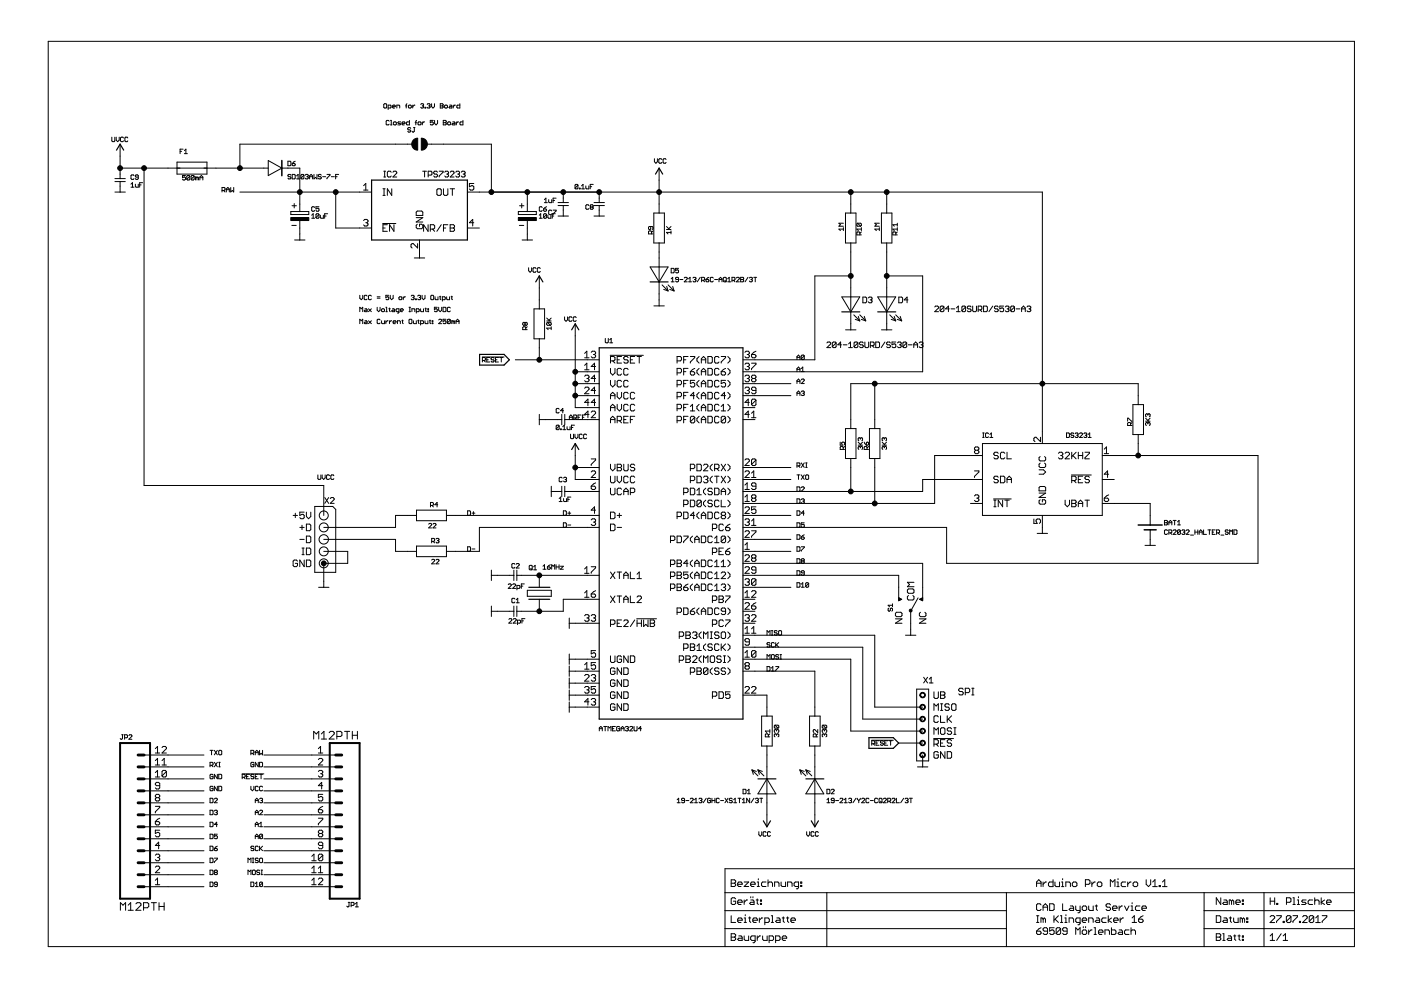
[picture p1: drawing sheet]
<svg xmlns="http://www.w3.org/2000/svg" width="297mm" height="210mm" viewBox="0 0 297 210" stroke-linecap="round" stroke-linejoin="round" font-family="sans-serif">
<g fill="none" stroke="#000" stroke-width=".21">
<path d="M10.2 8.8h277v191.9h-277zM23.7 29.1v.8l.2 .1h.3l.1-.1v-.8M24.4 37.9h2.2M24.4 38.5h2.2M24.6 29.1v.6l.4 .3 .3-.3v-.6M25.5 30.6v7.3M25.5 38.5v2.2M25.5 35.6h31.4M26.2 29.3l-.2-.2-.5 .2v.6l.2 .1h.3l.2-.1M27.1 29.3l-.2-.2h-.3l-.1 .2v.6l.1 .1h.3l.2-.1M27.8 39.1l.3-.4v1M27.8 39.7h.6"/>
<path d="M28.4 37.2l-.1-.1-.5 .1v.7l.1 .1h.4l.1-.1M28.7 39.1l.2 .6h.4v-.6M29.3 37.5h-.4l-.2-.1 .2-.3 .4 .1v.7l-.1 .1h-.3l-.2-.1M29.6 39.2h.3M30.2 38.7h-.6v1M30.5 35.6v67.3h38.1v6.4M37.5 34.4h6.4v2.5h-6.4zM38.2 32.1h.3M38.8 31.6h-.6v1M39.1 31.9l.3-.3v1M39.1 32.6h.6M39.3 37.2h-.6v.5l.3-.2 .3 .2-.1 .5h-.4l-.1-.2"/>
<path d="M40.2 37.4l-.1-.2-.5 .2v.6M40.2 37.4v.6l-.1 .2-.5-.2M40.2 37.4l-.6 .6M41.2 37.4l-.5-.2-.2 .2v.6M41.2 37.4v.6l-.2 .2h-.3l-.2-.2M41.2 37.4l-.7 .6M41.8 37.7l-.4-.2v.7M41.8 37.7v.5M41.8 37.7l.1-.2 .2 .2v.5M42.4 38.2v-.7l.3-.3 .3 .3v.7M42.4 37.7h.6M48.9 39.8v.9l.3-.3 .4 .3v-.9"/>
<path d="M56.9 37.2l2.9-1.6-2.9-1.6v3.3M59.7 35.6h3.9v9.3M61 34.2h.5l.2 .2v.6l-.2 .1h-.5zM61.7 37.1l-.5-.1-.2 .3 .2 .2h.3l.2 .3-.2 .1-.5-.1M62 34.7h.4l.2 .3-.5 .1-.1-.1zM62 37h.4l.2 .1v.7l-.2 .1h-.4zM62.6 34.2l-.6 .5M62.9 37.9h.6M62.9 37.3l.3-.3v.9M64.4 37.1l-.1-.1h-.3l-.2 .1v.7M64.4 37.1v.7l-.1 .1-.5-.1M64.4 37.1l-.6 .7"/>
<path d="M64.7 37.1l.2-.1h.3l.2 .1-.2 .4M65 37.5h.2M65.2 37.5l.2 .1-.2 .3-.5-.1M65.6 37.5h.7M65.6 37.9v-.6l.4-.3 .3 .3v.6M66.6 37v.9l.3-.3 .3 .3v-.9M68.1 37.1l-.1-.1h-.4l-.1 .3 .5 .2 .1 .3-.1 .1-.5-.1M68.4 37.5h.6M69.3 37h.7l-.7 .9M70.3 37.5h.6M71.2 37.5h.3M71.8 37h-.6v.9"/>
<path d="M77.1 39.4l.5-.5v1.4M81.4 22.1l.1-.1 .5 .1v.7l-.2 .1-.4-.1zM81.4 37.5h.4M81.4 36.3h.4M81.6 36.3v1.2M82.3 22.9h.5l.1-.1-.1-.5h-.5v.9M82.5 25.7l-.2-.2h-.3l-.1 .2v.6l.1 .2 .5-.2M82.8 25.5h.2v1M82.8 26.5h.3M83 36.5l-.3-.2h-.4l-.2 .2v.8l.2 .2h.4l.3-.2M83.2 22.6h.6l-.1-.3-.5 .2v.3l.5 .1M83.3 36.5l.2-.2h.4l.2 .2v.2l-.8 .8h.8"/>
<path d="M83.6 25.8h.3l.1 .2-.1 .5-.5-.2zM84.1 22.9v-.6h.5l.2 .6M85 25.8h-.5l-.2 .2 .7 .3-.7 .2M85.2 26.2h.7l-.2-.4-.5 .2v.3l.5 .2M86 22.5h.3M86.3 22l-.2 .1v.8M86.7 22.3h.4l.1 .2-.1 .4-.5-.1zM86.8 25.5v1h-.5l-.1-.2 .1-.5h.5M87.1 27.2l-.5-.1-.2 .3 .2 .1h.3l.2 .3-.2 .2h-.3l-.2-.2M87.3 30.6h-36.4v5M87.5 22.3v.6M87.7 27.1h.3"/>
<path d="M87.8 27.1v.7l-.1 .2-.3-.2M88 22.3l-.5 .3M88 26h.3M88.3 25.5l-.1 .2v.8M88.8 25.8l.5 .2v.3l-.2 .2-.5-.2zM89.2 22.1l.5-.1 .1 .1-.1 .4M89.5 22.5h.2M89.5 25.8v.7M89.6 36.3h.8M89.7 22.5l.1 .1-.1 .3-.5-.1M90 25.8l-.5 .4M90 36.3v1.2"/>
<path d="M90.1 22.8h.2v.1h-.2zM90.6 22.1l.4-.1 .2 .1-.2 .4M90.6 30.6h13.6v10.1M90.8 37.1h.6l.2-.2v-.4l-.2-.2h-.6v1.2M90.9 22.5h.1M91 22.5l.2 .1-.2 .3-.4-.1M91.5 22v.6l.3 .3 .3-.3v-.6M91.9 25.5h-.7v.5l.3-.2 .4 .2v.3l-.2 .2-.5-.2M92.1 25.5v.7l.4 .3 .3-.3v-.7M92.8 36.5l-.2-.2h-.4l-.3 .2 .3 .4h.4l.2 .2-.2 .4h-.4l-.3-.2M93.1 36.3h.8v.2l-.8 .8v.2M93.3 22h.5l.2 .1-.2 .4 .2 .3-.2 .1h-.5z"/>
<path d="M93.3 22.5h.5M94 25.5h.5l.1 .2-.1 .3 .1 .3-.1 .2h-.5zM94 26h.5M94.3 36.5l.2-.2h.4l.2 .2-.2 .4M94.4 22.3h.3l.2 .2-.2 .4-.4-.1zM94.7 36.9h.2M94.9 36.9l.2 .2-.2 .4h-.4l-.2-.2M95.1 25.8l.4 .2v.3l-.1 .2-.5-.2zM95.3 22.3h.4l.1 .2v.4h-.5l-.1-.1 .1-.2h.5M95.5 36.5l.2-.2h.4l.2 .2v.2l-.8 .8h.8M96 25.8h.3l.2 .2v.5h-.5l-.2-.2 .2-.1h.5M96.1 22.3v.6"/>
<path d="M96.6 22.3l-.5 .3M96.6 36.5l.2-.2h.4l.2 .2-.2 .4M96.8 25.8v.7M97 36.9h.2M97.2 25.8l-.4 .4M97.2 36.9l.2 .2-.2 .4h-.4l-.2-.2M97.5 22v.9l-.6-.1 .1-.5h.5M97.8 36.5l.2-.2h.4l.2 .2-.2 .4M98.1 25.5v1l-.6-.2 .2-.5h.4M98.2 36.9h.2M98.4 36.9l.2 .2-.2 .4h-.4l-.2-.2M100.5 38.9h-1v.7l.5-.2 .5 .2v.5l-.3 .2h-.4l-.3-.2"/>
<path d="M122.5 39.3l-.1-.2h-.3l-.2 .2v.6M122.5 39.3v.6l-.1 .1-.5-.1M122.5 39.3l-.6 .6M122.8 39.9h.2v.1h-.2zM123.3 39.4l.3-.3v.9M124.2 39.4v.5l.2 .1h.4v-.6M125.1 39.6h.4M125.8 39.1h-.7v.9M138.7 33.7v.6l.4 .3 .3-.3v-.6M139.7 35.6v9.6M140.3 33.8l-.2-.1-.4 .1v.6l.1 .2 .5-.2M141.2 33.8l-.1-.1-.5 .1v.6l.2 .2h.3l.1-.2"/>
<path d="M24.4 40.7h2.2M47.1 40.4h.4l.2-.5-.6-.1v.9M47.4 40.4l.3 .3M48 40.7v-.6l.3-.3 .3 .3v.6M48 40.2h.6M50.9 40.7h27.9M61.7 44.9h3.8v.6h-3.8zM61.9 47.8h.9M61.9 43.6h.9M62.4 43.2v.9M62.5 50.9h2.2M63.6 46.3v4.6"/>
<path d="M66.1 46.3h.6M66.1 45.6l.3-.3v1M66.7 44l-.2-.2-.4 .2v.6l.1 .2 .5-.2M67.6 45.5v.6l-.1 .2-.5-.2M67.6 45.5l-.1-.2h-.3l-.2 .2v.6M67.6 43.8h-.6v.5l.3-.1 .3 .1-.1 .5-.5-.2M67.6 45.5l-.6 .6M67.9 45.6v.5l.2 .2h.5v-.7M68.8 45.8h.4M69.5 45.3h-.7v1M71.2 40.7v7.6h7.6M77.1 46.8l.2-.3h.5l.2 .3-.2 .4"/>
<path d="M77.1 40.3h.9M77.6 47.2h.2M77.8 47.2l.2 .3-.2 .4h-.5l-.2-.2M81.1 47.4h2.8M81.2 41.4h.5M81.2 40h.5M81.2 48.3h.5M81.4 40v1.4M82.1 47.6h-.9v1.4h.9M83.1 40v1.4l-1-1.4v1.4M83.5 47.6v1.4l-.9-1.4v1.4M87.8 54.7h2.2"/>
<path d="M88.2 46.1h1.4l-1.4 1h1.4M88.5 44.7h.9l.2 .3v.7h-1.4v-.7zM88.5 47.5l-.3 .3v.4l.3 .3h.9l.2-.3v-.4l-.2-.3h-.5v.5M88.5 51.6v1l-.9-1-.5 .3v.4l.3 .3M88.9 50.9v3.8M90.8 47.6v1.4l-1-1.4v1.4M91.2 48.6h.7l.3-.3v-.4l-.3-.3h-.7v1.4M91.7 48.6l.5 .4M92.6 40.3l.3-.3h.4l.3 .3v.9l-.3 .2h-.4l-.3-.2zM93.6 47.6l-1 1.4M94 40v1.2l.3 .2h.4l.3-.2v-1.2M94 48.3h.5"/>
<path d="M95 47.6h-1v1.4M95.4 47.6h.7l.3 .3-.3 .4 .3 .5-.3 .2h-.7zM95.4 40h1M95.4 48.3h.7M95.9 40v1.4M99.1 48.3h2.5M99.1 40.7h121.9v53.3M100.5 47.2h-1l.7-.7v1.4M109.9 44.9h3.8v.6h-3.8zM110.1 47.8h.9M110.2 43.6h.9M110.6 43.2v.9"/>
<path d="M110.7 50.9h2.2M111.8 40.7v4.2M111.8 46.3v4.6M112.1 56.8v.6l.3 .3 .3-.3v-.6M113.6 56.9l-.1-.1-.5 .1v.7l.2 .1 .4-.1M114.3 45.6l.3-.3v1M114.3 46.3h.7M114.3 58.5v7M114.6 56.9l-.2-.1-.5 .1v.7l.2 .1h.3l.2-.1M115 44l-.2-.2-.5 .2v.6l.2 .2h.3l.2-.2M115.3 44.3h.4l.2 .3-.5 .2zM115.4 42.3l.3-.3v1"/>
<path d="M115.4 43h.7M115.9 45.5v.6l-.2 .2-.4-.2M115.9 45.5l-.5-.2-.1 .2v.6M115.9 45.5l-.6 .6M115.9 43.8l-.6 .5M116.2 45.6v.5l.1 .2h.5v-.7M116.3 42.3v.5l.2 .2h.5v-.7M117 44.7l-.2-.1-.5 .1v.7l.2 .1 .5-.1M117.1 45.8h.3M117.3 44.6h.6l-.6 .9M117.3 42.5h.3M117.7 45.3h-.6v1"/>
<path d="M117.9 42h-.6v1M118.3 45.8h2.2M118.3 43.6h2.2M118.3 42.9h2.2M119.4 40.7v2.2M119.4 43.6v2.2M123.3 40h.6M124.8 43.6l-.1-.2-.5 .2v.6l.2 .2 .4-.2M125.3 43.9l-.2-.2 .2-.3 .5 .2-.2 .3M125.3 43.9l-.2 .1 .2 .4 .5-.2-.2-.3M125.3 43.9h.3M125.9 45.8h2.2"/>
<path d="M125.9 43.6h2.2M125.9 42.9h2.2M127 40.7v2.2M127 43.6v2.2M137.8 56.6h3.8l-1.9 3.2zM138 48v.5l-.2 .2-.3-.2 .1-.5h.7l.2 .2v.3l-.2 .2M138.1 49.6v-.5l-.5-.1-.1 .1v.5h1M138.5 49l-.4 .3M138.6 45.2h2.3v6.3h-2.3zM139.7 51.5v13.4M141.3 48.7h1M141.3 48l.6 .7"/>
<path d="M142.3 49.3h-1l.3 .3M142.3 49v.6M142.3 48l-.5 .5M142.3 59.1l.3-.3v1M142.3 59.8h.6M142.3 56.9h.5l.1 .1v.7l-.1 .1h-.5zM143.9 59.3h-.5l-.2-.2 .2-.3 .5 .1v.7l-.2 .2h-.3l-.2-.2M143.9 56.9h-.7v.5l.4-.2 .3 .2-.2 .4h-.3l-.2-.1M144.1 59.3h.7M145.1 58.9l.1-.1 .5 .1-.6 .9h.6M146 59.8h.6M146 59.1l.3-.3v1"/>
<path d="M146.9 58.9l.5-.1 .2 .1-.2 .4M147.2 59.3h.2M147.4 59.3l.2 .1-.2 .4h-.3l-.2-.2M148.5 58.8l-.7 1M148.8 59.4h.4l.2-.5-.6-.1v1M149.1 59.4l.3 .4M149.7 59.3h.5l.1 .3-.1 .2h-.4zM150.3 58.8l-.6 .5M151.2 58.9l-.1-.1-.5 .1v.7l.1 .2 .5-.2M151.5 59.3h.6M152.4 59.3h.7M152.4 59.8v-.7l.4-.3 .3 .3v.7"/>
<path d="M153.4 58.9l.1-.1 .5 .1v.7l-.2 .2-.4-.2zM153.7 59.4l.3 .4M154.3 59.1l.3-.3v1M154.3 59.8h.6M155.2 59.4h.5l.1-.5-.1-.1h-.5v1M155.5 59.4l.3 .4M156.1 58.9l.2-.1 .5 .1-.7 .9h.7M157 58.8h.5l.2 .1-.2 .4 .2 .3-.2 .2h-.5zM157 59.3h.5M158.6 58.8l-.6 1M158.9 58.9l.5-.1 .1 .1-.1 .4M159.2 59.3h.2"/>
<path d="M159.4 59.3l.1 .1-.1 .4-.5-.2M159.8 58.8h.6M160.1 58.8v1M178.8 48.6h-.9l.3 .3M178.8 47.3h-.9l.3 .3-.3 .4h.9M178.8 48.3v.6M179.3 45.2h2.2v6.3h-2.2zM180.4 58.5h-7.6v17.8h-15.3M180.4 40.7v4.5M180.4 51.5v18.4M181.8 47.3l-.1 .5 .1 .2h.7M181.8 47.3h.7l.1 .2v.3l-.1 .2"/>
<path d="M181.8 47.3l.7 .7M182.3 49.8v-.5l-.5-.1-.1 .6h.9M182.6 48.6h-.9l.3 .3M182.6 49.2l-.3 .3M182.6 48.3v.6M186.4 48.6h-.9l.3 .3M186.4 48.3v.6M186.4 47.3h-.9l.3 .3-.3 .4h.9M186.9 45.2h2.2v6.3h-2.2zM188 58.5h7.6v20.3h-38.1M188 40.7v4.5M188 51.5v18.4"/>
<path d="M189.9 49.8v-.5l-.5-.1-.1 .6h.9M190.2 48.6h-.9l.3 .3M190.2 47.6h-.9l.3 .4M190.2 49.2l-.3 .3M190.2 47.3v.7M190.2 48.3v.6M76.3 62.6v.6l.3 .3 .3-.3v-.6M76.3 66.1v-.9l.3 .3 .3-.3v.9M76.3 68.6v-.9l.3 .3 .3-.3v.9M77.4 65.5l.4 .1v.5h-.4l-.2-.2 .2-.1h.4M77.4 68l.4 .2v.4h-.4l-.2-.1 .2-.2h.4M77.8 62.8l-.1-.2h-.3l-.2 .2v.6l.2 .1 .4-.1"/>
<path d="M78.1 65.5l.6 .6M78.1 68l.6 .6M78.7 65.5l-.6 .6M78.7 68l-.6 .6M78.7 62.8l-.1-.2-.5 .2v.6l.2 .1 .4-.1M80 65.2v.6l.3 .3 .3-.3v-.6M80 63.2h.6M80 62.9h.6M80.6 67.8l-.2-.1-.4 .1v.7l.1 .1 .5-.1M80.9 65.6l.5-.1 .1 .4-.5 .2zM80.9 68v.5l.1 .1h.5v-.6M81.8 66.1h.3"/>
<path d="M81.8 65.2h.2v.9M81.8 68v.6M82.3 68l-.5 .3M82.4 65.5h.3M82.4 62.6h-.6v.5l.5-.2 .1 .5-.1 .1-.5-.1M82.6 68v.6M82.6 65.3v.6l.1 .2M82.7 62.6v.6l.3 .3 .4-.3v-.6M83 68l-.4 .3M83.2 65.5l.5 .1v.5h-.5l-.2-.2 .2-.1h.5M83.4 68.3h.6l-.2-.3-.4 .2v.3l.4 .1M84.3 68.6v-.6h.4l.2 .2v.4"/>
<path d="M84.6 66.1h-.5l-.1-.2 .1-.4h.5v.7l-.3 .2M84.7 62.9l.5 .2-.2 .4-.4-.1zM84.9 65.8h.6l-.2-.3-.4 .1v.3l.4 .2M85.2 68h.3M85.3 67.8v.7l.2 .1M85.5 62.9v.6M86 62.9l-.5 .3M86.7 66.1h.3M86.7 65.2h.3M86.7 67.8l.2-.1 .4 .1v.7l-.1 .1-.5-.1zM86.9 65.2v.9M87.2 62.8l.1-.2h.4l.1 .2-.1 .3"/>
<path d="M87.3 66.1v-.6h.5l.1 .1v.5M87.5 63.1h.2M87.7 68v.5l.1 .1h.5v-.6M87.7 63.1l.1 .1-.1 .3-.5-.1M88.1 63.4h.2v.1h-.2zM88.3 66.1h.4l.2-.5-.2-.1h-.4v.9M88.6 62.8l.1-.2h.3l.2 .2-.2 .3M88.6 68h.3M88.7 67.8v.7l.2 .1M88.9 63.1h.1M89 63.1l.2 .1-.2 .3-.4-.1M89.2 65.5v.4l.1 .2h.5v-.6"/>
<path d="M89.2 68.6h.4l.2-.4-.2-.2h-.4v.9M89.5 62.6v.6l.3 .3 .3-.3v-.6M90.1 65.5h.3M90.1 68v.5l.2 .1h.4v-.6M90.3 65.3v.6l.1 .2M90.7 65.5l.2 .1zM90.7 65.9l.2 .2zM91 68h.3M91.2 67.8v.7l.1 .1M91.5 62.6h.3l.1 .2v.6l-.1 .1-.5-.1v-.6zM91.6 68l.2 .2zM91.6 68.5l.2 .1z"/>
<path d="M92.2 62.9v.5l.2 .1h.5v-.6M92.7 65.2h-.6v.4l.3-.1 .3 .1-.1 .5-.5-.2M93 65.2v.6l.3 .3 .3-.3v-.6M93 67.8l.2-.1 .4 .1v.2l-.6 .6h.6M93.2 62.9h.3M93.3 62.8v.6l.2 .1M93.8 63.5h.5l.1-.4-.1-.2h-.5v.9M93.9 65.2h.5l.2 .1v.6l-.2 .2h-.5zM94.6 67.7h-.7v.5l.3-.2 .4 .2-.2 .4-.5-.1M94.7 62.9v.5l.1 .1h.5v-.6M95.5 65.3l-.2-.1-.5 .1v.6l.2 .2 .5-.2M95.5 67.8l-.2-.1-.5 .1v.7"/>
<path d="M95.5 67.8v.7l-.2 .1-.5-.1M95.5 67.8l-.7 .7M95.6 62.9h.3M95.8 62.8v.6l.1 .1M96.1 68.2l-.3-.2v.6M96.1 68.2v.4M96.1 68.2l.1-.2 .2 .2v.4M96.7 68.2h.6M96.7 68.6v-.6l.3-.3 .3 .3v.6M102.3 75.7h4.6M102.3 76.4h.5l.1-.1-.1-.5h-.5v1M102.6 76.4l.3 .4"/>
<path d="M103.2 76.3h.3M103.8 75.8h-.6v1h.6M104.8 76l-.2-.2-.5 .2 .2 .3 .5 .1-.2 .4-.5-.2M105.1 76.3h.3M105.7 75.8h-.6v1h.6M106 75.8h.6M106.3 75.8v1M109.3 76.3h17.7M111.3 68.5l-.2-.2-.3 .2 .2 .5 .3-.2M111.3 68.5l.2-.2 .3 .2-.2 .5-.3-.2M111.3 68.5v.3M111.5 69.9v-.5l-.2-.1-.5 .1v.5h1"/>
<path d="M111.8 69.3l-.3 .3M113.2 65.5h2.3v6.3h-2.3zM114.3 71.8v4.5M115.9 68.1h1M115.9 67.4l.6 .7M116.1 68.3h.6l.2 .2-.2 .5M116.1 68.3l-.2 .5 .2 .2h.6M116.1 68.3l.6 .7M116.9 69.6h-1l.3 .3M116.9 69.3v.6M116.9 67.4l-.5 .5M119.7 67.2v.6l.3 .3 .3-.3v-.6"/>
<path d="M121.3 67.3l-.2-.1-.5 .1v.7l.2 .1 .5-.1M122 68.7v17.7h5M122 78.8h5M122.2 67.3l-.2-.1-.5 .1v.7l.2 .1 .5-.1M124 79.8l.2-.3h.5l.2 .3-.2 .4M124 77.5l.4-.5v1.4M124 74.9l.4-.4v1.4M124 75.9h.9M124 78.4h.9M125.3 74.7l.3-.2h.4l.3 .2-.3 .5M125.8 75.2h.2M126 75.2l.3 .2-.3 .5h-.4l-.3-.3"/>
<path d="M126.3 77.7h-1l.7-.7v1.4M128.3 71.8v.7l.2 .2 .5-.2v-.7M129.3 72.7h.6M129.3 72.1l.3-.3v.9M129.4 75.3h7M129.4 76.5h.7l.3-.2v-.5l-.3-.2h-.7v1.4M129.4 78.1v1l.5 .4 .5-.4v-1M129.9 76.5l.5 .5M130.9 76.3h.4M131.8 75.6h-.9v1.4h.9M131.8 78.3l-.2-.2h-.5l-.2 .2v1l.2 .2h.5l.2-.2M133.2 75.8l-.3-.2h-.4l-.3 .5 .3 .2h.4l.3 .5-.3 .2h-.4l-.3-.2"/>
<path d="M133.2 78.3l-.3-.2h-.4l-.3 .2v1l.3 .2h.4l.3-.2M133.6 76.3h.5M134.6 75.6h-1v1.4h1M135.1 75.6h.9M135.5 75.6v1.4M138.6 64.9h2.2M140.4 60.4l1.2 1.3M140.7 61.4l.9 .3M141.4 60.7l.2 1M141.6 60.4l1.3 1.3M142 61.4l.9 .3M142.6 60.7l.3 1"/>
<path d="M143.6 79.1h.7l.2-.3v-.5l-.2-.2h-.7v1.4M143.6 76.5h.7l.2-.2v-.5l-.2-.2h-.7v1.4M144.9 76.3h.5M144.9 78.8h.5M145.9 75.6h-1v1.4M145.9 78.1h-1v1.4M146.4 75.6h.9v.2l-.9 1v.2M146.4 78.8h.7l.2 .5-.2 .2h-.5l-.2-.2zM147.3 78.1l-.9 .7M148.2 75.6l-.4 .5v.4l.4 .5M148.2 78.1l-.4 .5v.5l.4 .4M148.7 79.5v-.9l.5-.5 .4 .5v.9"/>
<path d="M148.7 76.3h.9M148.7 77v-.9l.5-.5 .4 .5v.9M148.7 78.8h.9M150.1 75.6h.7l.2 .2v1l-.2 .2h-.7zM150.1 78.1h.7l.2 .2v1l-.2 .2h-.7zM152.4 75.8l-.2-.2h-.5l-.2 .2v1l.2 .2h.5l.2-.2M152.4 78.3l-.2-.2h-.5l-.2 .2v1l.2 .2h.5l.2-.2M152.9 75.6h.9v.2l-.9 1v.2M152.9 78.8h.7l.2 .5-.2 .2h-.5l-.2-.2zM153.8 78.1l-.9 .7M154.3 75.6l.5 .5v.4l-.5 .5M154.3 78.1l.5 .5v.5l-.5 .4"/>
<path d="M157.9 74.7l.3-.2h.4l.3 .2-.3 .5M157.9 77.2l.3-.2h.4l.3 .2-.3 .5M157.9 79.8l.3-.3h.4l.3 .3-.3 .4M158.4 75.2h.2M158.4 77.7h.2M158.6 75.2l.3 .2-.3 .5h-.4l-.3-.3M158.6 77.7l.3 .2-.3 .5h-.4l-.3-.2M159.3 75.2h.7l.3 .4-.3 .3h-.4l-.3-.3zM159.3 77h1v.2l-1 1v.2M160.3 74.5l-1 .7M169 76.2v-.6l.3-.3 .3 .3v.6M169 78.8v-.7l.3-.3 .3 .3v.7"/>
<path d="M169 78.3h.6M169 75.8h.6M169.9 78.1l.3-.3v1M169.9 78.8h.6M170.5 75.5l-.1-.2h-.3l-.2 .2v.6M170.5 75.5v.6l-.1 .1-.5-.1M170.5 75.5l-.6 .6M175.3 72.7l.2-.2h.4l.2 .2v.2l-.8 .8h.8M177.3 72.7l-.2-.2h-.4l-.2 .2v.8M177.3 72.7v.8l-.2 .2h-.4l-.2-.2M177.3 72.7l-.8 .8M178.4 73.1h-.8l.6-.6v1.2"/>
<path d="M178.5 62.9h3.8l-1.9 3.2zM178.8 73.1h.8M179.3 69.9h2.2M179.9 73.7h.8M179.9 72.9l.4-.4v1.2M181 66.8l1.3 1.2M181.3 67.7l1 .3M181.9 72.7v.8l-.2 .2h-.4l-.2-.2M181.9 72.7l-.2-.2h-.4l-.2 .2v.8M181.9 72.7l-.8 .8M182 67.1l.3 .9M182.3 66.8l1.3 1.2"/>
<path d="M182.6 67.7l1 .3M182.9 63h.6l.2 .2v.8l-.2 .2h-.6zM183 72.7l-.2-.2h-.4l-.2 .2 .2 .4h.4l.2 .2-.2 .4h-.4l-.2-.2M183.2 67.1l.4 .9M183.4 72.5v1l.2 .2h.4l.2-.2v-1M184.1 63.2l.2-.2h.4l.2 .2-.2 .4M184.5 63.6h.2M184.5 73.3h.6l.2-.2v-.4l-.2-.2h-.6v1.2M184.7 63.6l.2 .2-.2 .4h-.4l-.2-.2M184.9 73.3l.4 .4M185.7 72.5h.6l.2 .2v.8l-.2 .2h-.6zM186.1 62.9h3.8l-1.9 3.2z"/>
<path d="M186.9 69.9h2.2M187.6 72.5l-.8 1.2M188.6 66.8l1.3 1.2M188.8 72.7l-.2-.2h-.4l-.2 .4 .2 .2h.4l.2 .4-.2 .2h-.4l-.2-.2M189 67.7l.9 .3M189.6 67.1l.3 .9M189.9 66.8l1.3 1.2M189.9 72.5h-.8v.6l.6-.2 .2 .2v.4l-.2 .2h-.4l-.2-.2M190.2 67.7l1 .3M190.3 72.7l.2-.2h.4l.2 .2-.2 .4M190.6 63h.6l.2 .2v.8l-.2 .2h-.6zM190.7 73.1h.2"/>
<path d="M190.9 67.1l.3 .9M190.9 73.1l.2 .2-.2 .4h-.4l-.2-.2M192.2 72.7v.8l-.2 .2h-.4l-.2-.2M192.2 72.7l-.2-.2h-.4l-.2 .2v.8M192.2 72.7l-.8 .8M192.5 63.6h-.8l.6-.6v1.2M192.6 73.1h.8M193.7 73.1h.8M193.7 73.7v-.8l.4-.4 .4 .4v.8M194.9 72.7l.2-.2h.4l.2 .2-.2 .4M195.3 73.1h.2M195.5 73.1l.2 .2-.2 .4h-.4l-.2-.2"/>
<path d="M198.2 65.1l.2-.2h.4l.2 .2v.2l-.8 .8h.8M200.1 65.1v.8l-.2 .2h-.4l-.2-.2M200.1 65.1l-.2-.2h-.4l-.2 .2v.8M200.1 65.1l-.8 .8M201.3 65.5h-.8l.6-.6v1.2M201.6 65.5h.8M202.8 66.1h.8M202.8 65.3l.4-.4v1.2M204.7 65.1v.8l-.2 .2h-.4l-.2-.2M204.7 65.1l-.2-.2h-.4l-.2 .2v.8M204.7 65.1l-.8 .8M205.9 65.1l-.2-.2h-.4l-.2 .4 .2 .2h.4l.2 .4-.2 .2h-.4l-.2-.2"/>
<path d="M206.2 64.9v1l.2 .2h.4l.2-.2v-1M207.4 65.7h.6l.2-.2v-.4l-.2-.2h-.6v1.2M207.8 65.7l.4 .4M208.5 64.9h.6l.2 .2v.8l-.2 .2h-.6zM210.5 64.9l-.8 1.2M211.6 65.1l-.2-.2h-.4l-.2 .4 .2 .2h.4l.2 .4-.2 .2h-.4l-.2-.2M212.8 64.9h-.8v.6l.6-.2 .2 .2v.4l-.2 .2h-.4l-.2-.2M213.1 65.1l.2-.2h.4l.2 .2-.2 .4M213.5 65.5h.2M213.7 65.5l.2 .2-.2 .4h-.4l-.2-.2M215.1 65.1v.8l-.2 .2h-.4l-.2-.2M215.1 65.1l-.2-.2h-.4l-.2 .2v.8"/>
<path d="M215.1 65.1l-.8 .8M215.4 65.5h.8M216.6 65.5h.8M216.6 66.1v-.8l.4-.4 .4 .4v.8M217.7 65.1l.2-.2h.4l.2 .2-.2 .4M218.1 65.5h.2M218.3 65.5l.2 .2-.2 .4h-.4l-.2-.2M114.3 87.9v2.2M114.3 89h4.8M118.6 86.8l-.2-.2-.5 .2v.6l.2 .1 .5-.1M118.6 90.3l-.2-.2h-.3l-.2 .2v.7M118.6 90.3v.7l-.2 .1-.5-.1"/>
<path d="M118.6 90.3l-.7 .7M118.9 91l.1 .1zM119.1 87.9v2.2M119.3 91.1h.7M119.3 90.5l.3-.4v1M119.5 87.1h-.6l.4-.5v.9M119.7 89h7.3M119.7 87.9v2.2M120.2 90.5v.5l.2 .1h.5v-.6M120.7 88.9v-.6l.3-.3 .3 .3v.6M120.7 88.5h.6M121 92.1v.8l.1 .1 .5-.1v-.8"/>
<path d="M121.2 90.6h.3M121.6 88.6h.5l.2-.1v-.3l-.2-.2h-.5v.9M121.8 90.1h-.6v1M121.9 92.1v.6l.3 .3 .3-.3v-.6M122 83.9h5M122 94v7.7h5M122 81.3h5M122 88.6l.3 .3M122 99.1h5M122.6 88.5h.3M123.2 88h-.6v.9M123.4 92.2l-.1-.1-.5 .1v.7l.2 .1 .4-.1"/>
<path d="M123.5 88.5h.3M124 82.3l.2-.2h.5l.2 .2v.2l-.9 1h.9M124.1 88h-.6v.9M124.4 92.2l-.2-.1h-.3l-.2 .1v.7l.2 .1 .5-.1M124.4 80.2h.3M124.7 80.2l.2 .3-.2 .4h-.5l-.2-.2M124.9 85.3h-.9l.7-.7v1.4M124.9 87.9h-.9l.7-.7v1.4M125.3 87.4l.3-.2h.4l.3 .2v.2l-1 1h1M125.3 97.3h1v.2l-1 1v.2M126.3 80.2h-1l.7-.7v1.4M126.3 82.8h-1l.7-.7v1.4"/>
<path d="M126.3 85.3h-1l.7-.7v1.4M129.4 80.6v1l.5 .4 .5-.4v-1M129.4 84.6v-.9l.5-.5 .5 .5v.9M129.4 87.1v-.9l.5-.5 .5 .5v.9M129.4 89.7v-1l.5-.4 .5 .4v1M129.4 98.4v1l.5 .4 .5-.4v-1M129.4 89h1M129.4 83.9h1M129.4 86.4h1M130.9 83.2v.9l.4 .5 .5-.5v-.9M130.9 85.7v1l.4 .4 .5-.4v-1M130.9 89.2h.7l.2-.2v-.5l-.2-.2h-.7v1.4"/>
<path d="M130.9 98.4h.7l.2 .3-.2 .4 .2 .5-.2 .2h-.7zM130.9 99.1h.7M131.3 89.2l.5 .5M131.8 80.9l-.2-.3h-.5l-.2 .3v.9l.2 .2h.5l.2-.2M132.2 98.4v1.2l.3 .2h.4l.3-.2v-1.2M132.2 89h.5M133.2 80.9l-.3-.3h-.4l-.3 .3v.9l.3 .2h.4l.3-.2M133.2 83.4l-.3-.2h-.4l-.3 .2v.9l.3 .3h.4l.3-.3M133.2 86l-.3-.3h-.4l-.3 .3v.9l.3 .2h.4l.3-.2M133.2 88.3h-1v1.4h1M133.6 89h.5M134.6 83.4l-.3-.2h-.4l-.3 .2v.9l.3 .3h.4l.3-.3"/>
<path d="M134.6 86l-.3-.3h-.4l-.3 .3v.9l.3 .2h.4l.3-.2M134.6 88.3h-1v1.4M134.6 98.7l-.3-.3h-.4l-.3 .5 .3 .2h.4l.3 .5-.3 .2h-.4l-.3-.2M143.6 84.1h.7l.2-.2v-.5l-.2-.2h-.7v1.4M143.6 89.2h.7l.2-.2v-.5l-.2-.2h-.7v1.4M143.6 86.7h.7l.2-.3v-.4l-.2-.3h-.7v1.4M143.6 81.6h.7l.2-.3v-.4l-.2-.3h-.7v1.4M144.9 89h.5M144.9 83.9h.5M144.9 86.4h.5M144.9 81.3h.5M145.9 88.3h-1v1.4"/>
<path d="M145.9 83.2h-1v1.4M145.9 85.7h-1v1.4M145.9 80.6h-1v1.4M146.4 87.1h.9M146.4 99.4h.7l.2-.3v-.4l-.2-.3h-.7v1.4M146.4 86.2l.4-.5v1.4M147.3 88.5l-.2-.2h-.5l-.2 .2v.9M147.3 80.6h-.9v.7l.4-.2 .5 .2v.5l-.2 .2h-.5l-.2-.2M147.3 88.5v.9l-.2 .3h-.5l-.2-.3M147.3 83.9h-.9l.7-.7v1.4M147.3 88.5l-.9 .9M147.8 98.4h.7l.2 .3v.9l-.2 .2h-.7z"/>
<path d="M148.2 80.6l-.4 .5v.5l.4 .4M148.2 83.2l-.4 .5v.4l.4 .5M148.2 85.7l-.4 .5v.5l.4 .4M148.2 88.3l-.4 .4v.5l.4 .5M148.7 87.1v-.9l.5-.5 .4 .5v.9M148.7 84.6v-.9l.5-.5 .4 .5v.9M148.7 89h.9M148.7 83.9h.9M148.7 86.4h.9M148.7 89.7v-1l.5-.4 .4 .4v1M148.7 82v-.9l.5-.5 .4 .5v.9M148.7 81.3h.9"/>
<path d="M149.2 98.7l.2-.3h.5l.2 .3v.2l-.9 .9h.9M150.1 85.7h.7l.2 .3v.9l-.2 .2h-.7zM150.1 88.3h.7l.2 .2v.9l-.2 .3h-.7zM150.1 83.2h.7l.2 .2v.9l-.2 .3h-.7zM150.1 80.6h.7l.2 .3v.9l-.2 .2h-.7zM151 98.4l-.4 .5v.5l.4 .4M151.5 99.4h.7l.2-.3v-.4l-.2-.3h-.7v1.4M152 99.4l.4 .4M152.4 80.9l-.2-.3h-.5l-.2 .3v.9l.2 .2h.5l.2-.2M152.4 88.5l-.2-.2h-.5l-.2 .2v.9l.2 .3h.5l.2-.3M152.4 86l-.2-.3h-.5l-.2 .3v.9l.2 .2h.5l.2-.2M152.4 83.4l-.2-.2h-.5l-.2 .2v.9l.2 .3h.5l.2-.3"/>
<path d="M152.9 86.2l.5-.5v1.4M152.9 87.1h.9M152.9 98.4l.9 1.4M153.8 88.5v.9l-.2 .3h-.5l-.2-.3M153.8 80.6h-.9v.7l.5-.2 .4 .2v.5l-.2 .2h-.5l-.2-.2M153.8 88.5l-.2-.2h-.5l-.2 .2v.9M153.8 83.9h-.9l.7-.7v1.4M153.8 98.4l-.9 1.4M153.8 88.5l-.9 .9M154.3 88.3l.5 .4v.5l-.5 .5M154.3 83.2l.5 .5v.4l-.5 .5M154.3 80.6l.5 .5v.5l-.5 .4"/>
<path d="M154.3 85.7l.5 .5v.5l-.5 .4M154.3 98.4l.5 .5v.5l-.5 .4M157.5 89h2.6M157.5 83.9h10.2M157.5 86.4h2.6M157.5 81.3h10.2M157.5 99.1h10.2M157.9 82.3l.3-.2h.4l.3 .2-.3 .5M157.9 97.5l.3-.2h.4l.3 .2v.3l-1 .9h1M158.4 82.8h.2M158.4 80.2h.2M158.6 82.8l.3 .2-.3 .5h-.4l-.3-.3"/>
<path d="M158.6 80.2l.3 .3-.3 .4h-.4l-.3-.2M158.9 87.9h-1l.7-.7v1.4M158.9 85.3h-1l.7-.7v1.4M159.3 88.6h1M159.3 87.6l.5-.4v1.4M159.6 80.2l-.3-.2 .3-.5h.4l.3 .3-.3 .4M159.6 80.2l-.3 .3 .3 .4h.4l.3-.2-.3-.5M159.6 80.2h.4M160.3 82.8h-.7l-.3-.3 .3-.4h.4l.3 .2v.9l-.3 .3h-.4l-.3-.3M160.3 84.9l-.3-.3h-.4l-.3 .3v.9M160.3 97.5l-.3-.2h-.4l-.3 .2v1M160.3 84.9v.9l-.3 .2h-.4l-.3-.2"/>
<path d="M160.3 97.5v1l-.3 .2h-.4l-.3-.2M160.3 97.5l-1 1M160.3 84.9l-1 .9M169 83.9v-.7l.3-.3 .3 .3v.7M169 98.8h.4l.2-.2v-.3l-.2-.2h-.4v1M169 81.3v-.6l.3-.3 .3 .3v.6M169 83.4h.6M169 80.9h.6M169.3 98.8l.3 .3M169.9 80.5l.2-.1h.3l.1 .1-.6 .8h.6M169.9 83.1l.5-.2 .1 .2-.1 .3M169.9 98.1l.6 1"/>
<path d="M170.2 83.4h.2M170.4 83.4l.1 .1-.1 .4-.5-.2M170.5 98.1l-.6 1M170.8 99.1h.3M170.8 98.1h.3M171 98.1v1M178.1 93.7v.7h.5l-.1-.3 .1-.4 .5 .2-.2 .5M178.8 95.3v-.5l-.5-.1-.2 .6h1M179.1 94.7l-.3 .3M179.3 90.9h2.2v6.3h-2.2zM180.4 97.2v7M181.9 94.4h1"/>
<path d="M181.9 93.7l.7 .7M182.4 93v.1M182.4 94.8v.2M182.4 94.8l-.1-.1-.4 .1 .2 .5M182.4 93l-.1-.2-.4 .2 .2 .5M182.4 94.8l.2-.1 .3 .1-.2 .5M182.4 93l.2-.2 .3 .2-.2 .5M182.9 93.7l-.5 .5M183.2 93.7l.5 .7M183.7 93.9l.1-.2 .3 .2-.1 .5h-.3zM183.8 95.3v-.5l-.1-.1h-.3l-.2 .6h.9M184.1 94.7l-.3 .3"/>
<path d="M184.3 90.9h2.3v6.3h-2.3zM185.5 81.3v9.6M185.5 97.2v9.5M187 94.4h1M187 93.7l.6 .7M187.5 94.8l-.2-.1-.3 .1 .2 .5M187.5 94.8l.1-.1 .4 .1-.2 .5M187.5 93l-.2-.2-.3 .2 .2 .5M187.5 93l.1-.2 .4 .2-.2 .5M187.5 93v.1M187.5 94.8v.2M188 93.7l-.5 .5"/>
<path d="M206.6 99.8h.9v.3l-.9 .9v.2M206.8 95.5l-.2 .2v.2l.2 .3h.5l.2-.3v-.2l-.2-.2M206.8 95.5l-.2-.3 .2-.4h.5l.2 .2-.2 .5M206.8 95.5h.5M208.3 94h25.4v15.3h-25.4zM208.3 96.6h-10.1v10.1h-40.7M208.3 92.8h.4M208.3 91.8h.4M208.5 91.8v1M209.6 92l-.2-.2h-.3l-.1 .2v.6l.1 .2 .5-.2M209.9 92.8h.6M209.9 92.1l.3-.3v1"/>
<path d="M211.6 96.1l-.2-.2h-.5l-.2 .5 .2 .2h.5l.2 .4-.2 .3h-.5l-.2-.3M213 96.1l-.2-.2h-.5l-.2 .2v.9l.2 .3h.5l.2-.3M213.5 95.9v1.4h.9M220.3 99.6h.9l.5 .5-.5 .4h-.9M220.5 98.2l-.2 .2v.5l.2 .2h1l.2-.2v-.5l-.2-.2M220.5 96.8l-.2 .2v.5l.2 .2h1l.2-.2v-.5l-.2-.2M220.6 92.7v.9l-.9-.9-.5 .2v.5l.2 .2M224.4 96.1l.2-.2h.5l.2 .2-.2 .5M224.9 96.6h.2M225.1 96.6l.2 .2-.2 .5h-.5l-.2-.3M225.8 96.1l.3-.2h.4l.3 .2v.3l-1 .9h1M226.1 91.8h.5l.1 .2v.6l-.1 .2h-.5z"/>
<path d="M227.2 95.9v1.4M227.5 96.6l.7 .7M227.7 92l-.5-.2-.2 .3 .2 .2h.3l.2 .3-.2 .2-.5-.2M228 92l.1-.2h.3l.2 .2-.2 .3M228.2 95.9l-1 .9M228.3 92.3h.1M228.4 92.3l.2 .1-.2 .4-.4-.2M228.6 96.6h1M228.6 95.9v1.4M228.9 92l.1-.2 .5 .2-.6 .8h.6M229.6 95.9v1.4M229.8 92l.5-.2 .1 .2-.1 .3"/>
<path d="M230 95.9h1v.2l-1 .9v.3h1M230.1 92.3h.2M230.3 92.3l.1 .1-.1 .4-.5-.2M230.7 92.8h.7M230.7 92.1l.3-.3v1M233.7 96.6h33v22.8h-66v-7.6h-43.2M234.1 96.2h1M234.1 95.2l.5-.4v1.4M239.1 89.3v-.6l.9 .6M239.7 90.2v-.5l-.1-.1h-.4l-.1 .1v.5h.9M240 89.6l-.3 .3M240.2 85.8h2.2v6.3h-2.2z"/>
<path d="M241.3 85.8v-4.5h-60.9v9.6M241.3 92.1v4.5M242.9 89.3h.9M242.9 88.7l.6 .6M243.4 87.9l-.2-.2-.3 .2v.3l.2 .2M243.4 89.7l-.2-.1-.3 .1v.4l.2 .1M243.4 89.7l.1-.1 .3 .1-.1 .5M243.4 87.9v.2M243.4 89.7v.2M243.4 87.9l.1-.2 .3 .2-.1 .5M243.8 88.7l-.4 .4M62.1 109.3h1"/>
<path d="M62.6 108.8v.9M63.1 119l-.3-.3h-.4l-.3 .3v.9l.3 .2h.4l.3-.2v-.5h-.5M63.6 111.8h.9M63.6 114.4h.9M64 117.6h.5M64 116.2h.5M64 111.4v.9M64.3 116.2v1.4M64.5 108.6h-.9v.7l.4-.2 .5 .2v.4l-.2 .3h-.5l-.2-.3M64.5 118.7v1.4l-.9-1.4v1.4M65 116.2h.7l.2 .2v1l-.2 .2h-.7zM65 111.1h.7l.2 .3v.9l-.2 .2h-.7z"/>
<path d="M65 118.7h.7l.2 .3v.9l-.2 .2h-.7zM65 113.7h.7l.2 .2v.9l-.2 .3h-.7zM65 108.6v.9l.4 .5 .5-.5v-.9M66.7 107.4h3.8l.7 .6v13.3h-4.5zM67.4 100.7v.8l.1 .1 .5-.1v-.8M68.3 100.7v.6l.3 .3 .3-.3v-.6M68.6 116.9h5.1v2.5h-5.1v5.1M68.6 114.4h15.3v2.5h4.4M68.9 105.5l.8 1.2M69.7 105.5l-.8 1.2M69.9 100.9l-.2-.2h-.3l-.2 .2v.6l.2 .1 .5-.1M70 105.7l.2-.2h.4l.2 .2v.2l-.8 .8h.8"/>
<path d="M70.8 100.9l-.2-.2-.5 .2v.6l.2 .1 .5-.1M88.3 109.3h-4.4v2.5h-15.3M88.3 108.2h6.4v2.2h-6.4zM88.3 115.8h6.4v2.2h-6.4zM90.9 111.1l.1-.1h.4l.1 .1-.6 .8h.6M91.3 107.2h.4l.2-.2-.2-.5h-.4v1M91.5 114.8h.5l.1-.2-.1-.4h-.5v.9M91.5 118.7l.2-.1 .4 .1-.6 .8h.6M91.6 107.2l.3 .3M91.8 111.1l.2-.1h.3l.1 .1-.6 .8h.6M91.8 114.8l.3 .3M92.4 118.7l.2-.1 .5 .1-.7 .8h.7"/>
<path d="M92.4 114.3l.5-.1 .2 .1-.2 .3M92.8 114.6h.1M92.8 107h-.6l.5-.5v1M92.9 114.6l.2 .2-.2 .3-.5-.2M94.7 109.3h32.3M99.1 115.9h.5l.2 .2v.6l-.2 .2h-.5zM99.1 108.3h.5l.2 .2v.6l-.2 .2h-.5zM100.1 108.8h.6M100.1 116.4h.6M100.4 108.5v.6M109.2 119.6l-.2-.1-.5 .1v.7l.2 .1h.3l.2-.1M109.5 119.6l.1-.1 .5 .1-.6 .8h.6"/>
<path d="M116.7 119.7l-.6 .5M116.9 103.1v2.2M116.9 104.2h2.2M117.9 119.7v1M118.5 119.7v1M118.6 105.7l.3-.3v.9M118.6 106.3h.6M119.1 103.1v2.2M119.2 101.4l-.2-.2-.4 .2v.6l.1 .2 .5-.2M119.4 110.8h.5l.2 .2v.6l-.2 .2h-.5zM119.4 108.3h.5l.2 .2v.6l-.2 .2h-.5zM119.5 105.7v.5l.1 .1h.5v-.6"/>
<path d="M119.5 101.4l.1-.2h.4l.1 .2-.1 .3M119.7 104.2h7.3M119.7 103.1v2.2M119.8 101.7h.2M120 101.7l.1 .1-.1 .4-.5-.2M120.4 111.3h.6M120.4 108.8h.6M120.4 105.9h.3M120.7 108.5v.6M121 105.4h-.6v.9M125.3 103.1h.7l.3 .4-.3 .3h-.4l-.3-.3zM125.3 100.1l.3-.3h.4l.3 .3v.2l-1 .9h1"/>
<path d="M125.3 110.2l.3-.2h.4l.3 .2-.3 .5M125.8 110.7h.2M126 110.7l.3 .2-.3 .5h-.4l-.3-.2M126.3 102.4l-1 .7M126.3 108.2h-1l.7-.7v1.4M127 111.8h-25.4v5.1h-6.9M129.4 101v1.1l.3 .3h.4l.3-.3v-1.1M129.4 103.5v1.2l.3 .2h.4l.3-.2v-1.2M129.4 108.6h.7l.3 .2v.9l-.3 .3h-.7zM129.4 111.1h.7l.3 .3v.9l-.3 .2h-.7zM130.9 101v.9l.4 .5 .5-.5v-.9M130.9 109.3h.9"/>
<path d="M130.9 111.8h.9M131.3 108.8v.9M131.8 103.7l-.2-.2h-.5l-.2 .2v1l.2 .2h.5l.2-.2M132.2 104.9v-.9l.5-.5 .5 .5v.9M132.2 104.2h1M133.2 101.2l-.3-.2h-.4l-.3 .2v.9l.3 .3h.4l.3-.3M133.6 104.4h.7l.3-.2v-.5l-.3-.2h-.7v1.4M134.6 101.2l-.3-.2h-.4l-.3 .2v.9l.3 .3h.4l.3-.3M142.2 114.6h.7l.2-.2v-.5l-.2-.2h-.7v1.4M142.2 119.7h.7l.2-.3v-.4l-.2-.3h-.7v1.4M143.6 109.5h.7l.2-.2v-.5l-.2-.2h-.7v1.4M143.6 113.7h.7l.2 .2v.9l-.2 .3h-.7z"/>
<path d="M143.6 118.7h.7l.2 .3-.2 .4 .2 .5-.2 .2h-.7zM143.6 119.4h.7M144.9 104.4h.7l.3-.2v-.5l-.3-.2h-.7v1.4M144.9 108.6h.7l.3 .2v.9l-.3 .3h-.7zM144.9 107h.7l.3-.3v-.4l-.3-.3h-.7v1.4M144.9 113.7h1v.2l-1 .9v.3M145.9 119.4h-1l.7-.7v1.4M146.4 101.9h.7l.2-.2v-.5l-.2-.2h-.7v1.4M146.4 103.5h.7l.2 .2v1l-.2 .2h-.7zM146.4 106h.7l.2 .3v.9l-.2 .2h-.7zM146.8 113.7l-.4 .4v.5l.4 .5M146.8 118.7l-.4 .5v.5l.4 .4"/>
<path d="M147.3 109.3h-.9l.7-.7v1.4M147.3 115.1v-1l.5-.4 .4 .4v1M147.3 119.4h.9M147.3 114.4h.9M147.8 101h.7l.2 .2v.9l-.2 .3h-.7zM147.8 104l.4-.5v1.4M147.8 104.9h.9M148.2 108.6l-.4 .5v.4l.4 .5M148.7 109.3h.9M148.7 106.3l-.2-.3h-.5l-.2 .3v.9M148.7 106.3v.9l-.2 .2h-.5l-.2-.2M148.7 110v-.9l.5-.5 .4 .5v.9"/>
<path d="M148.7 113.7h.7l.2 .2v.9l-.2 .3h-.7zM148.7 118.7h.7l.2 .3v.9l-.2 .2h-.7zM148.7 106.3l-.9 .9M149.2 101.2l.2-.2h.5l.2 .2-.2 .5M149.6 106l-.4 .5v.5l.4 .4M149.6 103.5l-.4 .5v.4l.4 .5M149.6 101.7h.3M149.9 101.7l.2 .2-.2 .5h-.5l-.2-.3M150.1 108.6h.7l.2 .2v.9l-.2 .3h-.7zM151 103.7l-.2-.2h-.5l-.2 .2 .2 .5h.5l.2 .2-.2 .5h-.5l-.2-.2M151 113.9l-.2-.2h-.5l-.2 .2v.9l.2 .3h.5l.2-.3M151 119l-.2-.3h-.5l-.2 .3v.9l.2 .2h.5l.2-.2"/>
<path d="M151 106.3l-.2-.3h-.5l-.2 .3 .2 .4h.5l.2 .3-.2 .4h-.5l-.2-.2M151 101l-.4 .4v.5l.4 .5M151 112.1h.7l.3-.3v-.4l-.3-.3h-.7v1.4M151 117.1h.7l.3-.2v-.5l-.3-.2h-.7v1.4M151.5 103.5h.7l.2 .2v1l-.2 .2h-.7zM151.5 114.1l.5-.4v1.4M151.5 119.2l.5-.5v1.4M151.5 101h.9M151.5 115.1h.9M152 101v1.4M152.4 106.3l-.2-.3h-.5l-.2 .3v.9l.2 .2h.5l.2-.2M152.4 108.8l-.2-.2h-.5l-.2 .2v.9l.2 .3h.5l.2-.3"/>
<path d="M152.4 116.9h.5M152.9 104.9v-.9l.5-.5 .4 .5v.9M152.9 106v1.4h.9M152.9 119.2l.5-.5v1.4M152.9 104.2h.9M152.9 101l.9 1.4M153.1 109.3l-.2 .2 .2 .5h.5l.2-.3-.2-.4M153.1 109.3l-.2-.2 .2-.5h.5l.2 .2-.2 .5M153.1 109.3h.5M153.4 111.4l-.3-.3h-.4l-.3 .3v.9l.3 .2h.4l.3-.2M153.4 116.2h-1v1.4h1M153.8 113.9v.9l-.2 .3h-.5l-.2-.3"/>
<path d="M153.8 111.8h.7l.3 .5-.3 .2h-.4l-.3-.2zM153.8 113.9l-.2-.2h-.5l-.2 .2v.9M153.8 116.9h.7l.3 .5-.3 .2h-.4l-.3-.2zM153.8 101l-.9 1.4M153.8 113.9l-.9 .9M154.3 101l.5 .4v.5l-.5 .5M154.3 103.5l.5 .5v.4l-.5 .5M154.3 106l.5 .5v.5l-.5 .4M154.3 108.6l.5 .5v.4l-.5 .5M154.3 113.7l.5 .4v.5l-.5 .5M154.3 118.7l.5 .5v.5l-.5 .4M154.8 116.2l-1 .7"/>
<path d="M154.8 111.1l-1 .7M157.5 109.3h10.2M157.5 119.4h38.1v8l-.6-.3M157.5 101.7h10.2M157.5 114.4h10.2M157.5 116.9h10.2M157.9 106.3h1M157.9 100.1l.3-.3h.4l.3 .3v.2l-1 .9h1M157.9 107.7l.3-.2h.4l.3 .2v.2l-1 1h1M157.9 110.2l.3-.2h.4l.3 .2-.3 .5M157.9 112.8l.3-.3h.4l.3 .3v.2l-1 .9h1M157.9 117.9l.3-.3h.4l.3 .3v.2l-1 .9h1"/>
<path d="M157.9 102.8l.5-.4v1.4M157.9 105.4l.5-.5v1.4M157.9 115.5l.5-.4v1.4M157.9 103.8h1M157.9 116.5h1M158.4 110.7h.2M158.6 110.7l.3 .2-.3 .5h-.4l-.3-.2M159.3 112.5h1v.3l-1 .9v.2M159.3 111.4h1M159.3 100.3l.5-.5v1.4M159.3 110.5l.5-.5v1.4M159.3 101.2h1"/>
<path d="M159.6 105.6l-.3 .3 .3 .4h.4l.3-.2-.3-.5M159.6 105.6l-.3-.2 .3-.5h.4l.3 .3-.3 .4M159.6 118.3l-.3-.2 .3-.5h.4l.3 .3-.3 .4M159.6 118.3l-.3 .3 .3 .4h.4l.3-.2-.3-.5M159.6 118.3h.4M159.6 105.6h.4M160.3 103.1h-.7l-.3-.3 .3-.4h.4l.3 .2v.9l-.3 .3h-.4l-.3-.3M160.3 107.5h-1v.7l.5-.3 .5 .3v.4l-.3 .3h-.4l-.3-.3M169 110.8h.4l.2 .2v.6l-.2 .2h-.4zM169 104.2v-1h.4l.2 .2v.6l-.2 .2M169 108.3h.4l.2 .2v.6l-.2 .2h-.4zM169 105.8h.4l.2 .1v.7l-.2 .1h-.4z"/>
<path d="M169 100.7h.6M169 113.4l.6 .1v.7l-.2 .1h-.4zM169 115.9l.6 .2v.6l-.2 .2h-.4zM169 119.4v-.9l.6 .1v.7l-.2 .1M169.3 100.7v.9M169.9 105.9l.5-.1 .1 .1-.1 .4M169.9 103.4l.2-.2h.3l.1 .2-.6 .8M169.9 100.7l.6 .9M169.9 113.9h.5l.1 .3-.1 .1h-.3zM169.9 115.9h.6l-.6 1M170.1 118.9l-.2 .2 .2 .3M170.1 118.9l-.2-.1 .2-.3 .4 .1-.1 .3"/>
<path d="M170.1 118.9h.3M170.2 106.3h.2M170.4 106.3l.1 .1-.1 .3-.5-.1M170.4 118.9l.1 .2-.1 .3M170.5 108.8h-.6l.5-.5v1M170.5 110.8h-.6v.5l.3-.1 .3 .1-.1 .5-.5-.2M170.5 100.7l-.6 .9M170.5 113.4l-.6 .5M171 100.7l.4 .2v.6l-.1 .1-.5-.1v-.6zM205.8 106.7h2.5M206.6 105.2l.2-.3h.5l.2 .3-.2 .4M207.1 105.6h.2"/>
<path d="M207.3 105.6l.2 .3-.2 .4h-.5l-.2-.2M208.3 101.7h-12.7v2.5h-38.1M210.7 105.8h3.7M210.7 106h.5M210.7 107.4h.5M210.9 106v1.4M211.6 101.2l-.2-.2h-.5l-.2 .4 .2 .3h.5l.2 .4-.2 .3h-.5l-.2-.3M212.1 101h.7l.2 .2v.9l-.2 .3h-.7zM212.6 106v1.4l-1-1.4v1.4M213 106h1M213.5 101.7h.9M213.5 102.4v-1l.5-.4 .4 .4v1"/>
<path d="M213.5 106v1.4M219.2 110v1h.7l-.2-.5 .2-.5h.5l.2 .3v.4l-.2 .3M219.9 113.1h2.2M220.3 104.5h1.4l-1.4 1h1.4M220.5 106l-.2 .2v.5l.2 .2h1l.2-.2v-.5l-.2-.2h-.5v.4M220.5 103.1h1l.2 .3v.7h-1.4v-.7zM221 109.3v3.8M225.8 106v1l.5 .4 .5-.4v-1M227.2 100.7h4.2M227.2 106h.7l.3 .3-.3 .4 .3 .5-.3 .2h-.7zM227.2 106.7h.7M227.2 101.9h.7l.3-.2v-.5l-.3-.2h-.7v1.4"/>
<path d="M227.7 101.9l.5 .5M228.6 106.7h1M228.6 101.7h.5M228.6 107.4v-.9l.5-.5 .5 .5v.9M229.6 101h-1v1.4h1M230 106h1M230.5 106v1.4M231 101.2l-.3-.2h-.4l-.3 .4 .3 .3h.4l.3 .4-.3 .3h-.4l-.3-.3M233.7 106.7h10.2v4.6M233.7 101.7h2.5M234.1 105.6h.7l.3 .5-.3 .2h-.4l-.3-.2zM235.1 100.5h-1l.7-.7v1.4"/>
<path d="M235.1 104.9l-1 .7M242.8 115.6h2.2M243.9 112.3v3.3M246.9 110.3h.5l.1 .2-.1 .3 .1 .3-.1 .2h-.5zM246.9 110.8h.5M247.5 112.5l-.1-.1-.5 .1v.6l.2 .2h.3l.1-.2M247.8 111.3v-.6l.3-.4 .4 .4v.6M247.8 113h.5l.2-.5-.7-.1v.9M247.8 110.8h.7M248.1 113l.4 .3M248.7 112.5l.2-.1 .5 .1-.7 .8h.7M248.7 110.3h.7"/>
<path d="M249 110.3v1M249.7 111.3h.6M249.7 110.7l.3-.4v1M250.3 112.5l-.2-.1-.4 .1v.6M250.3 112.5v.6l-.2 .2h-.3l-.1-.2M250.3 112.5l-.6 .6M250.6 112.5l.5-.1 .1 .1-.1 .3M250.9 112.8h.2M251.1 112.8l.1 .2-.1 .3-.5-.2M251.5 112.5l.2-.1 .4 .1-.6 .8h.6M252.4 113.5h.6M253.3 112.8h.7"/>
<path d="M253.3 112.4v.9M254 112.4v.9M254.3 112.8h.6M254.3 113.3v-.6l.3-.3 .3 .3v.6M255.2 112.4v.9h.6M256.1 112.4h.6M256.4 112.4v.9M257 112.8h.3M257.6 112.4h-.6v.9h.6M257.9 113h.5l.2-.5-.7-.1v.9M258.3 113l.3 .3M258.9 113.5h.6"/>
<path d="M260.4 112.5l-.5-.1-.1 .3 .4 .1 .2 .3-.2 .2h-.3l-.1-.2M260.7 113.3v-.9l.3 .3 .3-.3v.9M261.6 112.4l.7 .1v.6l-.2 .2h-.5zM67.5 124.5h2.2M104.2 122h4.7M104.2 129.6h4.7M104.2 120.9v2.2M104.2 128.5v2.2M107.8 124l.1-.2 .5 .2-.6 .8h.6M107.9 131.3l.2-.1 .4 .1-.6 .8h.6M108.7 124l.1-.2 .5 .2-.6 .8h.6M108.8 131.3l.2-.1 .5 .1-.7 .8h.7"/>
<path d="M108.9 120.9v2.2M108.9 128.5v2.2M109.2 127l-.2-.1-.5 .1v.6l.2 .2h.3l.2-.2M109.5 127.8h.6M109.5 127.2l.3-.3v.9M109.6 122h17.4M109.6 120.9v2.2M109.6 128.5v2.2M109.6 124.8h.5l.1-.2-.1-.5h-.5v1M109.7 132.1h.5l.2-.5-.2-.1h-.5v.9M110.5 124.3h.3M110.7 131.6h.3"/>
<path d="M111.2 123.8h-.7v1M111.3 131.2h-.6v.9M111.8 125.2h5.1v1.2h-5.1zM112.2 120l.2-.1 .4 .1v.6l-.1 .2-.5-.2zM112.5 120.5l.3 .3M113.1 120.8h.7M113.1 120.2l.4-.3v.9M114.3 122v2.5M114.3 127.1v2.5M115.1 120.1l.3-.4v1M115.1 120.7h.7M116.1 120.2h.4l.2 .3-.5 .2z"/>
<path d="M117 120.7v-1l.3 .4 .3-.4v1M117.9 120.2h.6M118.8 120.1h.6l-.6 .6h.6M120.7 132.1h6.3M120.7 139.8h6.3M120.7 131v2.2M120.7 138.7v2.2M124 120.6l.4-.4v1.4M124 125.7l.4-.5v1.4M124 130.6l.2-.3h.5l.2 .3-.2 .4M124 121.6h.9M124 126.6h.9"/>
<path d="M124.4 131h.3M124.7 131l.2 .3-.2 .4h-.5l-.2-.2M125.3 125.9h.7l.3 .5-.3 .2h-.4l-.3-.2zM125.3 120.2h1v.2l-1 .9v.3M125.3 130.6l.3-.3h.4l.3 .3-.3 .4M125.8 131h.2M126 131l.3 .3-.3 .4h-.4l-.3-.2M126.3 137.9h-1v.7l.5-.2 .5 .2v.5l-.3 .2h-.4l-.3-.2M126.3 125.2l-1 .7M127 127.1h-7.6v2.5h-9.8M129.4 132.4h.7l.3-.3v-.4l-.3-.3h-.7v1.4M129.4 139.1v1.1l.3 .3h.4l.3-.3v-1.1"/>
<path d="M129.4 121.3l1 1.4M129.4 126.4l1 1.4M130.4 121.3l-1 1.4M130.4 126.4l-1 1.4M130.9 132.1h.4M130.9 121.3h.9M130.9 126.4h.9M131.3 121.3v1.4M131.3 126.4v1.4M131.8 131.4h-.9v1.4h.9M131.8 139.3l-.2-.2h-.5l-.2 .2v.9l.2 .3h.5l.2-.3v-.4h-.5M132.2 122.7v-.9l.5-.5 .5 .5v.9"/>
<path d="M132.2 127.8v-1l.5-.4 .5 .4v1M132.2 131.7l.3-.3h.4l.3 .3v.2l-1 .9h1M132.2 122h1M132.2 127.1h1M133.2 139.1v1.4l-1-1.4v1.4M133.6 121.3v1.4h1M133.6 126.4v1.4h1M133.6 139.1h.7l.3 .2v.9l-.3 .3h-.7zM134.6 131.4l-1 1.4M135 131.2h4.2M135.1 131.4v1.4M135.1 132.1h.9"/>
<path d="M135.1 121.8l.4-.5v1.4M135.1 126.6l.2-.2h.5l.2 .2v.2l-.9 1h.9M135.1 122.7h.9M136 131.4v1.4M136.5 131.4v1.4l.4-.4 .5 .4v-1.4M137.9 131.4h.7l.2 .3-.2 .4 .2 .5-.2 .2h-.7zM137.9 132.1h.7M142.2 124.8h.7l.2-.3v-.4l-.2-.3h-.7v1.4M142.2 122.2h.7l.2-.2v-.5l-.2-.2h-.7v1.4M143.6 121.3h.7l.2 .2-.2 .5 .2 .4-.2 .3h-.7zM143.6 123.8h.7l.2 .3-.2 .4 .2 .5-.2 .2h-.7zM143.6 129.8h.7l.2-.2v-.5l-.2-.2h-.7v1.4"/>
<path d="M143.6 122h.7M143.6 124.5h.7M144 134.9h.7l.2-.2v-.5l-.2-.2h-.7v1.4M144 140h.7l.2-.2v-.5l-.2-.2h-.7v1.4M144.9 128.9h.7l.3 .2v1l-.3 .2h-.7zM144.9 137.5h.7l.3-.3v-.4l-.3-.3h-.7v1.4M144.9 124.5h.7l.3 .5-.3 .2h-.4l-.3-.2zM145.4 139.1h.7l.3 .2v.2l-.3 .3 .3 .2v.2l-.3 .3h-.7zM145.4 134h.7l.3 .2v.3l-.3 .2 .3 .2v.2l-.3 .3h-.7zM145.4 139.8h.7M145.4 134.7h.7M145.9 121.3h-1v.7l.5-.2 .5 .2v.4l-.3 .3h-.4l-.3-.3"/>
<path d="M145.9 123.8l-1 .7M146.4 136.5h.7l.2 .3-.2 .4 .2 .5-.2 .2h-.7zM146.4 129.6h.7l.2 .5-.2 .2h-.5l-.2-.2zM146.4 137.2h.7M146.8 121.3l-.4 .5v.4l.4 .5M146.8 139.3l.3-.2h.4l.3 .2v.2l-1 1h1M146.8 134.2l.3-.2h.4l.3 .2-.3 .5M146.8 123.8l-.4 .5v.5l.4 .4M147.3 120.1v-.9l.5-.5 .4 .5v.9M147.3 122.7v-.9l.5-.5 .4 .5v.9M147.3 125.2v-.9l.5-.5 .4 .5v.9M147.3 134.7h.2"/>
<path d="M147.3 122h.9M147.3 124.5h.9M147.3 128.9l-.9 .7M147.5 134.7l.3 .2-.3 .5h-.4l-.3-.3M147.8 137.9h.9M147.8 137l.4-.5v1.4M148.2 128.9l-.4 .5v.4l.4 .5M148.7 134l-.5 .5v.4l.5 .5M148.7 121.3h.7l.2 .2v.9l-.2 .3h-.7zM148.7 123.8h.7l.2 .3v.9l-.2 .2h-.7zM148.7 130.3v-.9l.5-.5 .4 .5v.9M148.7 139.1l-.5 .4v.5l.5 .5"/>
<path d="M148.7 129.6h.9M149.2 135.4v-1.4l.4 .5 .5-.5v1.4M149.6 136.5l-.4 .5v.5l.4 .4M150.1 128.9h.7l.2 .2v1l-.2 .2h-.7zM150.6 139.3l.2-.2h.5l.2 .2v.9l-.2 .3h-.5l-.2-.3zM150.6 134h.4M150.6 135.4h.4M150.8 134v1.4M151 136.8l-.2-.3h-.5l-.2 .3 .2 .4h.5l.2 .3-.2 .4h-.5l-.2-.2M151 124.1l-.2-.3h-.5l-.2 .3v.9l.2 .2h.5l.2-.2M151 121.5l-.2-.2h-.5l-.2 .2v.9l.2 .3h.5l.2-.3M151 127.3h.7l.3-.2v-.5l-.3-.2h-.7v1.4"/>
<path d="M151 132.4h.7l.3-.3v-.4l-.3-.3h-.7v1.4M151.5 121.8l.5-.5v1.4M151.5 124.3l.5-.5v1.4M151.5 120.1h.9M151.5 122.7h.9M151.5 125.2h.9M152.4 134.2l-.2-.2h-.5l-.2 .2 .2 .5h.5l.2 .2-.2 .5h-.5l-.2-.3M152.4 126.4h.7l.3 .2-.3 .5 .3 .4-.3 .3h-.7zM152.4 136.8l-.2-.3h-.5l-.2 .3v.9l.2 .2h.5l.2-.2M152.4 129.1l-.2-.2h-.5l-.2 .2v1l.2 .2h.5l.2-.2M152.4 127.1h.7M152.9 139.3l-.2-.2h-.5l-.2 .2 .2 .5h.5l.2 .2-.2 .5h-.5l-.2-.3"/>
<path d="M152.9 124.1l.2-.3h.5l.2 .3-.2 .4M152.9 136.5v1.4M152.9 121.5l.2-.2h.5l.2 .2v.3l-.9 .9h.9M152.9 120.1h.9M153.1 134h.5l.2 .2v.9l-.2 .3h-.5l-.2-.3v-.9zM153.1 137.2l.7 .7M153.4 131.7l-.3-.3h-.4l-.3 .3v.9l.3 .2h.4l.3-.2M153.4 139.1h.4M153.4 124.5h.2M153.6 124.5l.2 .3-.2 .4h-.5l-.2-.2M153.6 139.1v1.4M153.8 129.6h-.7l-.2-.2 .2-.5h.5l.2 .2v1l-.2 .2h-.5l-.2-.2"/>
<path d="M153.8 126.4h1v.2l-1 .9v.3M153.8 131.4h1v.3l-1 .9v.2M153.8 136.5l-.9 1M154.3 123.8l.5 .5v.5l-.5 .4M154.3 139.1l.5 .4v.5l-.5 .5M154.3 121.3l.5 .5v.4l-.5 .5M154.3 128.9l.5 .5v.4l-.5 .5M154.3 134l.5 .5v.4l-.5 .5M154.3 136.5l.5 .5v.5l-.5 .4M157.5 139.8h22.9v15.2h15.2M157.5 132.1h2.6M157.5 134.7h28v15.2h10.1"/>
<path d="M157.5 137.2h25.4v15.3h12.7M157.5 122h33v5.4l.7-.3-.7-.4M157.5 124.5h10.2M157.5 127.1h2.6M157.5 129.6h2.6M157.9 120.4l.3-.2h.4l.3 .2v.2l-1 1h1M157.9 122.9l.3-.2h.4l.3 .2-.3 .5M157.9 128l.3-.2h.4l.3 .2v.2l-1 1h1M157.9 130.6l.3-.3h.4l.3 .3-.3 .4M157.9 133.3l.5-.4v1.4M157.9 138.4l.5-.5v1.4M157.9 125.7l.5-.5v1.4"/>
<path d="M157.9 139.3h1M157.9 134.3h1M157.9 126.6h1M158.4 123.4h.2M158.4 131h.2M158.6 123.4l.3 .2-.3 .5h-.4l-.3-.2M158.6 131l.3 .3-.3 .4h-.4l-.3-.2M158.9 136.1h-.7l-.3-.2 .3-.5h.4l.3 .2v1l-.3 .2h-.4l-.3-.2M159.3 130.6l.3-.3h.4l.3 .3v.2l-1 .9h1M159.3 133.3l.5-.4v1.4M159.3 128.5h.7l.3 .4-.3 .3h-.4l-.3-.3zM159.3 125.5l.3-.3h.4l.3 .3v.2l-1 .9h1"/>
<path d="M159.3 134.3h1M160.3 138.2l-.3-.3h-.4l-.3 .3v.9M160.3 138.2v.9l-.3 .2h-.4l-.3-.2M160.3 120.9h-.7l-.3-.3 .3-.4h.4l.3 .2v.9l-.3 .3h-.4l-.3-.3M160.3 122.9l-.3-.2h-.4l-.3 .2v1M160.3 122.9v1l-.3 .2h-.4l-.3-.2M160.3 138.2l-1 .9M160.3 122.9l-1 1M160.3 127.8l-1 .7M162.6 134.7v-1l.3 .3 .4-.3v1M162.6 139.7v-.9l.3 .3 .4-.3v.9M163.3 136.4l-.5-.2-.2 .4 .5 .1 .2 .3-.2 .2h-.3l-.2-.2"/>
<path d="M163.6 138.9l.1-.1 .5 .1v.7l-.2 .1h-.3l-.1-.1zM163.6 133.7h.3M163.7 133.7v1M164.2 136.4l-.2-.2-.4 .2v.6l.1 .2h.3l.2-.2M164.2 134.5l.1 .2M164.5 136.2v1M164.6 136.7l.5 .5M164.8 133.9l-.2-.2-.4 .2 .1 .3h.3l.2 .1-.2 .4M165.1 138.9l-.5-.1-.1 .3 .4 .2 .2 .3-.2 .1h-.3l-.1-.1M165.1 136.2l-.6 .7M165.2 134.7l-.1-.2v-.6l.1-.2 .5 .2v.6l-.2 .2M165.4 138.8h.3"/>
<path d="M165.4 139.7h.3M165.5 138.8v.9M169 122v-1l.6 .2v.6l-.2 .2M169 123.5l.6 .2v.6l-.2 .2h-.4zM169.9 124.5h.6M169.9 121.8l.2 .2M169.9 123.9l.3-.4v1M170.5 121.5h-.4l-.2-.3 .2-.2 .4 .2v.6l-.1 .2M171.4 123.7l-.6 .6M171.4 123.7v.6l-.1 .2h-.3l-.2-.2M171.4 123.7l-.4-.2-.2 .2v.6M188.4 128.9l-.1 .2 .1 .5 .4-.2 .1-.5 .3 .2-.1 .5"/>
<path d="M189.2 128v.7M189.2 128.3h-.9l.3 .4M189.8 130l.3-.2h.9l.2 .2v.5l-.2 .2h-.9l-.3-.2zM189.8 131.2h1.4l-1.4 .9h1.4M190.5 127.3h.2M190.5 127.1h.7M190.5 127.2h.4M190.5 126.9h.4M190.5 126.8h.2M192 134.7h2.2M192.4 125.1l.2-.2h.9l.3 .2v.5l-.3 .2h-.9l-.2-.2zM192.6 126.3l-.2 .2v.5l.2 .2h.9l.3-.2v-.5l-.3-.2"/>
<path d="M193.1 129.6v5.1M193.8 123.5h-1.4l.4 .4-.4 .5h1.4M194.6 126.8l-1.5 2.8M194.9 131.2h1.4l-1.4 .9h1.4M195 127.1h.6M195.2 129.8l-.3 .2v.5l.3 .2h.9l.2-.2v-.5l-.2-.2M195.2 127.2h.4M195.2 126.9h.4M195.4 127.3h.2M195.5 126.8h.1M195.6 126.7l-.6 .4M25.8 155.8h.3"/>
<path d="M26 155.8v.8l-.2 .1-.3-.1M26.4 156.4h.5l.1-.1-.1-.5h-.5v.9M27.3 156l.2-.2h.3l.2 .2-.7 .7h.7M32.9 159.7h1M32.9 158.7l.5-.4v1.4M34.4 158.5l.2-.2h.5l.2 .2v.2l-.9 1h.9M44.5 159.1h.7M44.9 159.1v.9M45.4 159.1l.7 .9M46.1 159.1l-.7 .9M46.5 159.1l.5 .2v.6l-.2 .1-.4-.1v-.6zM53.2 159.7h.5l.1-.1-.1-.5h-.5v.9"/>
<path d="M53.5 159.7l.3 .3M54.1 159.6h.7M55 159.1v.9l.4-.3 .3 .3v-.9M66.5 156.7v-1.6l.6 .5 .5-.5v1.6M67.5 158.7l.5-.4v1.4M67.5 159.7h.9M68.1 155.6l.6-.5v1.6M68.1 156.7h1.1M69.8 155.3l.3-.2h.5l.3 .2v.3l-1.1 1.1h1.1M71.4 156.1h.8l.3-.2v-.6l-.3-.2h-.8v1.6M73 155.1h1.1M73.6 155.1v1.6"/>
<path d="M74.7 155.1v1.6M74.7 155.9h1.1M75.8 155.1v1.6M120.7 142.3h6.3M120.7 144.8h6.3M120.7 147.4h6.3M120.7 149.9h6.3M120.7 141.2v2.2M120.7 143.7v2.2M120.7 146.3v2.2M120.7 148.8v2.2M124 140.9l.4-.4v1.4"/>
<path d="M124 143.3l.2-.3h.5l.2 .3v.2l-.9 .9h.9M124 145.8l.2-.2h.5l.2 .2-.2 .5M124 141.9h.9M124.4 146.3h.3M124.7 146.3l.2 .2-.2 .5h-.5l-.2-.3M124.9 148.8h-.9l.7-.7v1.4M125.3 143.3l.3-.3h.4l.3 .3-.3 .4M125.3 148.3l.3-.2h.4l.3 .2-.3 .5M125.8 143.7h.2M125.8 148.8h.2M126 148.8l.3 .2-.3 .5h-.4l-.3-.2M126 143.7l.3 .3-.3 .4h-.4l-.3-.2"/>
<path d="M126.3 140.5h-1v.7l.5-.3 .5 .3v.4l-.3 .3h-.4l-.3-.3M126.3 145.6h-1v.7l.5-.3 .5 .3v.4l-.3 .3h-.4l-.3-.3M127.1 155v-.7l.3-.3 .3 .3v.7M127.1 154.5h.6M128 154h.6M128.3 154v1M128.9 155v-1l.3 .3 .3-.3v1M129.8 154.5h.4M130.4 149.5l-.3-.3h-.4l-.3 .3v.9l.3 .2h.4l.3-.2v-.5h-.5M130.4 141.8l-.3-.2h-.4l-.3 .2v1l.3 .2h.4l.3-.2v-.5h-.5M130.4 144.4l-.3-.3h-.4l-.3 .3v.9l.3 .2h.4l.3-.2v-.5h-.5M130.4 146.9l-.3-.2h-.4l-.3 .2v.9l.3 .3h.4l.3-.3v-.4h-.5"/>
<path d="M130.5 154h-.7v1h.7M131.4 154.2l-.2-.2-.5 .2v.6l.5 .2 .2-.5h-.3M131.7 154.5h.6M131.7 155v-.7l.3-.3 .3 .3v.7M131.8 141.6v1.4l-.9-1.4v1.4M131.8 144.1v1.4l-.9-1.4v1.4M131.8 146.7v1.4l-.9-1.4v1.4M131.8 149.2v1.4l-.9-1.4v1.4M132.2 141.6h.7l.3 .2v1l-.3 .2h-.7zM132.2 144.1h.7l.3 .3v.9l-.3 .2h-.7zM132.2 146.7h.7l.3 .2v.9l-.3 .3h-.7zM132.2 149.2h.7l.3 .3v.9l-.3 .2h-.7z"/>
<path d="M132.6 154.2l.5-.2 .1 .2-.1 .3M132.9 154.5h.2M133.1 154.5l.1 .1-.1 .4-.5-.2M133.5 154.2l.2-.2 .5 .2-.7 .8h.7M134.4 154v.8l.2 .2 .5-.2v-.8M136 154.5h-.6l.4-.5v1M146.4 142.5h.7l.2-.2v-.5l-.2-.2h-.7v1.4M147.8 141.6h.7l.2 .2-.2 .5 .2 .5-.2 .2h-.7zM147.8 142.3h.7M149.2 140.5v-1.4l.4 .4 .5-.4v1.4M150.1 141.8l-.2-.2h-.5l-.2 .2v1M150.1 141.8v1l-.2 .2h-.5l-.2-.2"/>
<path d="M150.1 141.8l-.9 1M151 141.6l-.4 .5v.4l.4 .5M151 147.6h.7l.3-.2v-.5l-.3-.2h-.7v1.4M152.4 141.8l-.2-.2h-.5l-.2 .2 .2 .5h.5l.2 .2-.2 .5h-.5l-.2-.2M152.4 146.7h.7l.3 .2v.9l-.3 .3h-.7zM153.4 140.5h.4M153.8 141.8l-.2-.2h-.5l-.2 .5 .2 .2h.5l.2 .5-.2 .2h-.5l-.2-.2M154.3 141.6l.5 .5v.4l-.5 .5M154.8 146.7h-1v.7l.5-.2 .5 .2v.4l-.3 .3h-.4l-.3-.3M157.5 142.3h15.3v9.5M157.5 147.4h5.1v4.4M157.9 145.8l.3-.2h.4l.3 .2v.2l-1 1h1"/>
<path d="M158.2 141.2l-.3-.3 .3-.4h.4l.3 .2-.3 .5M158.2 141.2l-.3 .2 .3 .5h.4l.3-.3-.3-.4M158.2 141.2h.4M159.3 145.8l.3-.2h.4l.3 .2v.2l-1 1h1M161.5 151.8h2.2v6.4h-2.2zM162.6 158.2v17.1M162.6 141.3l.7 .2v.6l-.2 .2h-.5zM162.9 156.2v-.4l-.5-.2-.1 .6h.9M163.2 155h-.9l.3 .3M163.2 155.6l-.3 .3M163.2 154.7v.6M163.6 142.3h.6"/>
<path d="M163.6 141.6l.3-.3v1M164.3 153.8l-.1 .4 .1 .2h.7M164.3 153.8h.7l.1 .1v.3l-.1 .2M164.3 153.8l.7 .6M164.5 141.3h.6l-.6 1M164.6 155.8l-.1-.2-.3 .2 .1 .4M164.6 154.8l-.1-.1-.3 .1 .1 .5M164.6 155.8l.2-.2 .3 .2v.3l-.1 .1M164.6 154.8v.2M164.6 155.8v.1M164.6 154.8l.2-.1 .3 .1-.1 .5M171.6 151.8h2.3v6.4h-2.3z"/>
<path d="M172.8 158.2v17.1M173.1 156.2v-.4l-.5-.2-.2 .6h1M173.4 154.7v.6l-.8-.6-.2 .1 .2 .5M173.4 155.6l-.3 .3M174.5 153.8l-.2 .4 .2 .2h.6M174.5 153.8h.6l.2 .1v.3l-.2 .2M174.5 153.8l.6 .6M174.8 155.8l-.2-.2-.3 .2 .2 .4M174.8 155.8l.2-.2 .3 .2v.3l-.2 .1M174.8 154.8l-.2-.1-.3 .1 .2 .5M174.8 154.8l.2-.1 .3 .1-.2 .5M174.8 154.8v.2"/>
<path d="M174.8 155.8v.1M184.8 157h4.6M184.8 157.7h.5l.2-.2v-.3l-.2-.1h-.5v.9M185.1 157.7l.4 .3M185.7 157.5h.4M186.4 157.1h-.7v.9h.7M187.3 157.2l-.5-.1-.1 .3 .1 .1h.3l.2 .3-.2 .2h-.3l-.1-.2M187.6 157.5h.3M188.2 157.1h-.6v.9h.6M188.5 157.1h.6M188.8 157.1v.9M190.5 157.5h5.1"/>
<path d="M194.4 146.1h2.5v15.2h-2.5zM195.8 143.6l.9 1.2M196.7 143.6l-.9 1.2M197 144l.4-.4v1.2M197 144.8h.8M198 156.6h4.2M198 150.6v-1.4l.5 .5 .4-.5v1.4M198 146.7v1.1l.2 .3h.5l.2-.3v-1.1M198 155.7v-1.4l.5 .5 .4-.5v1.4M198 157.8h.7l.2-.3v-.4l-.2-.3h-.7v1.4M198.5 157.8l.4 .4M198.9 152l-.2-.2h-.5l-.2 .2v.9l.2 .3h.5l.2-.3"/>
<path d="M198.9 159.6l-.2-.2h-.5l-.2 .2v.9l.2 .3h.5l.2-.3v-.4h-.4M199.4 146.7h.7l.2 .2-.2 .5 .2 .4-.2 .3h-.7zM199.4 147.4h.7M199.4 149.2h.5M199.4 150.6h.5M199.4 154.5l.2-.2h.5l.2 .2v1l-.2 .2h-.5l-.2-.2zM199.4 151.8v1.4h.9M199.4 157.5h.5M199.6 149.2v1.4M200.3 156.8h-.9v1.4h.9M200.3 159.4v1.4l-.9-1.4v1.4M200.8 159.4h.7l.3 .2v.9l-.3 .3h-.7z"/>
<path d="M200.8 151.8v1.4M201.1 152.5l.7 .7M201.3 149.5l-.3-.3h-.4l-.3 .5 .3 .2h.4l.3 .5-.3 .2h-.4l-.3-.2M201.8 154.5l-.3-.2h-.4l-.3 .5 .3 .2h.4l.3 .5-.3 .2h-.4l-.3-.2M201.8 157.1l-.3-.3h-.4l-.3 .3v.2l.3 .2h.4l.3 .3-.3 .4h-.4l-.3-.2M201.8 151.8l-1 .9M202 149.2h.5l.2 .3v.9l-.2 .2h-.5l-.2-.2v-.9zM202.2 154.3h.5M202.2 155.7h.5M202.5 154.3v1.4M204.2 146.2l-.2-.3h-.5l-.2 .3v.2l.2 .2h.5l.2 .3v.2l-.2 .2h-.5l-.2-.2M204.7 146.9h.7l.2-.3v-.4l-.2-.3h-.7v1.4"/>
<path d="M206 145.9h.5M206 147.3h.5M206.3 145.9v1.4M30.5 170.2h12.7M30.5 160.1h12.7M30.5 172.8h12.7M30.5 175.3h12.7M30.5 177.8h12.7M30.5 162.6h12.7M30.5 165.1h12.7M30.5 167.7h12.7M32.9 162.2h1"/>
<path d="M32.9 164.7h1M32.9 161.3l.5-.5v1.4M32.9 163.8l.5-.5v1.4M32.9 171h1v.2l-1 .9v.3M32.9 174.2h.7l.3 .5-.3 .2h-.4l-.3-.2zM33.2 169.1l-.3 .3 .3 .4h.4l.3-.2-.3-.5M33.2 169.1l-.3-.2 .3-.5h.4l.3 .3-.3 .4M33.2 169.1h.4M33.9 166.6h-.7l-.3-.3 .3-.4h.4l.3 .2v.9l-.3 .3h-.4l-.3-.3M33.9 176h-1v.7l.5-.2 .5 .2v.5l-.3 .2h-.4l-.3-.2M33.9 179.3h-1l.7-.7v1.4M33.9 173.5l-1 .7"/>
<path d="M34.4 161.3l.4-.5v1.4M34.4 162.2h.9M35.3 163.6l-.2-.3h-.5l-.2 .3v.9M35.3 163.6v.9l-.2 .2h-.5l-.2-.2M35.3 163.6l-.9 .9M44.5 169.2h.5l.2 .2v.7l-.2 .1h-.5zM44.5 162.3h.5l.2-.2v-.3l-.2-.2h-.5v1M44.5 171.8h.5l.2 .2v.6l-.2 .1h-.5zM44.5 174.3h.5l.2 .2v.6l-.2 .2h-.5zM44.5 176.9h.5l.2 .1v.7l-.2 .1h-.5zM44.5 179.4h.5l.2 .2v.6l-.2 .2h-.5zM44.9 162.3l.3 .3"/>
<path d="M45.2 164.3l-.2-.1h-.3l-.2 .1v.7l.2 .1 .5-.1v-.3h-.3M45.2 166.9l-.2-.2h-.3l-.2 .2v.6l.2 .2 .5-.2v-.3h-.3M45.4 169.4l.2-.2h.3l.2 .2-.7 .8h.7M45.4 179.9h.5l.2 .3-.5 .2-.2-.2zM45.4 172l.5-.2 .2 .2-.2 .3M45.4 161.6l.7 1M45.8 172.3h.1M45.9 172.3l.2 .1-.2 .3-.5-.1M46.1 176.9h-.7v.5l.5-.2 .2 .5-.2 .1-.5-.1M46.1 164.2v.9l-.7-.9v.9M46.1 166.7v1l-.7-1v1M46.1 174.8h-.7l.5-.5v1"/>
<path d="M46.1 179.4l-.7 .5M46.1 161.6l-.7 1M46.4 166.7h.4l.2 .2v.6l-.2 .2h-.4zM46.4 164.2h.4l.2 .1v.7l-.2 .1h-.4zM46.4 161.6h.3M46.4 162.6h.3M46.5 161.6v1M51.3 164.1h4.6M51.4 164.8h.4l.2-.1-.2-.5h-.4v.9M51.7 164.8l.3 .3M52.3 164.7h.3M52.9 164.2h-.6v.9h.6"/>
<path d="M53.2 166.7v.6l.3 .4 .3-.4v-.6M53.8 164.3l-.1-.1h-.3l-.2 .3 .5 .2 .1 .3-.1 .1-.5-.1M53.8 179.6l-.1-.2h-.3l-.2 .3 .5 .2 .1 .3-.1 .2-.5-.2M53.8 161.8l-.1-.2-.5 .2v.6l.5 .2 .1-.5h-.3M54.1 170.2v-.6l.3-.4 .4 .4v.6M54.1 169.7h.7M54.1 172.7v-.6l.3-.3 .4 .3v.6M54.1 160v-.6l.3-.3 .4 .3v.6M54.1 175.3v-.7l.3-.3 .4 .3v.7M54.1 177.8v-.6l.3-.3 .4 .3v.6M54.1 164.7h.3M54.1 172.3h.7"/>
<path d="M54.1 174.8h.7M54.1 177.4h.7M54.8 166.9l-.2-.2h-.3l-.2 .2v.6l.2 .2 .5-.2M54.8 161.6v1l-.7-1v1M54.8 164.2h-.7v.9h.7M54.8 179.6l-.2-.2h-.3l-.2 .2v.6l.2 .2 .5-.2M55 169.4l.5-.2 .2 .2-.2 .3M55 174.6l.4-.3v1M55 161.6h.5l.2 .2v.6l-.2 .2h-.5zM55 179.4v1M55 172l.2-.2h.3l.2 .2-.7 .7h.7M55 164.2h.7"/>
<path d="M55 175.3h.7M55.2 179.9l.5 .5M55.4 169.7h.1M55.4 164.2v.9M55.5 169.7l.2 .2-.2 .3-.5-.1M55.7 177l-.7 .7M55.7 166.9l-.2-.2-.5 .2v.6l.2 .2 .5-.2M55.7 177v.7l-.2 .1-.5-.1M55.7 177l-.2-.1-.5 .1v.7M55.7 179.4l-.7 .6M55.9 170.2h15.3M55.9 160.1h15.3"/>
<path d="M55.9 172.8h15.3M55.9 175.3h15.3M55.9 177.8h15.3M55.9 162.6h15.3M55.9 165.1h15.3M55.9 167.7h15.3M67.5 171.7h.7l.2 .4-.2 .3h-.5l-.2-.3zM67.5 173.5h.9v.2l-.9 1v.2M67.5 161l.2-.2h.5l.2 .2v.3l-.9 .9h.9M67.5 163.6l.2-.3h.5l.2 .3-.2 .4M67.7 176.7l-.2-.2 .2-.5h.5l.2 .3-.2 .4M67.7 176.7l-.2 .3 .2 .4h.5l.2-.2-.2-.5"/>
<path d="M67.7 176.7h.5M68 164h.2M68.2 164l.2 .3-.2 .4h-.5l-.2-.2M68.4 168.4h-.9v.7l.5-.2 .4 .2v.5l-.2 .2h-.5l-.2-.2M68.4 179.3h-.7l-.2-.3 .2-.4h.5l.2 .2v.9l-.2 .3h-.5l-.2-.3M68.4 166.6h-.9l.7-.7v1.4M68.4 171l-.9 .7M143.6 169.6l.3-.4v1M143.6 170.2h.6M145.1 169.7h-.4l-.2-.1 .2-.4 .4 .2v.7l-.1 .1-.5-.1M145.4 169.7h.6M146.3 169.4l.2-.2 .5 .2-.7 .8h.7"/>
<path d="M147.3 170.2h.6M147.3 169.6l.3-.4v1M148.2 169.4l.1-.2h.4l.1 .2-.1 .3M148.5 169.7h.2M148.7 169.7l.1 .2-.1 .3-.5-.1M149.7 169.2l-.6 1M150.7 169.4l-.2-.2h-.3l-.2 .2v.7l.2 .1 .5-.1v-.4h-.4M150.9 169.7h.7M150.9 169.2v1M151.6 169.2v1M152.5 169.4l-.2-.2h-.3l-.1 .2v.7l.1 .1 .5-.1M152.8 169.7h.6"/>
<path d="M153.7 169.2l.6 1M154.3 169.2l-.6 1M155.3 169.4l-.2-.2h-.3l-.2 .4 .5 .1 .2 .4-.2 .1-.5-.1M155.6 170.2h.6M155.6 169.6l.3-.4v1M156.5 169.2h.6M156.8 169.2v1M157.4 170.2h.6M157.4 169.6l.3-.4v1M157.5 167.3h.5l.2 .2v.6l-.2 .2h-.5zM158.5 168.3h.6M158.5 167.7l.3-.4v1"/>
<path d="M158.9 169.2v1l-.6-1v1M159.4 163.2l1.3 1.3M159.4 163.2l.3 1M159.4 163.2l1 .4M159.9 169.2l-.7 1M160.1 169.4l.5-.2 .2 .2-.2 .3M160.5 169.7h.1M160.6 169.7l.2 .2-.2 .3-.5-.1M160.7 163.2l1.3 1.3M160.7 163.2l.3 1M160.7 163.2l.9 .4M160.9 176.3v.7l.3 .3 .3-.3v-.7"/>
<path d="M161.1 169.2h.6M161.4 169.2v1M162.4 176.5l-.1-.2h-.4l-.1 .2v.6l.1 .2 .5-.2M162.6 165.1l1.9 3.2h-3.8zM163.3 176.5l-.1-.2h-.3l-.2 .2v.6l.2 .2 .4-.2M169.6 163.2l1.3 1.3M169.6 163.2l.3 1M169.6 163.2l.9 .4M170.9 163.2l1.2 1.3M170.9 163.2l.3 1M170.9 163.2l.9 .4M171 176.3v.7l.3 .3 .4-.3v-.7"/>
<path d="M172.6 176.5l-.2-.2h-.3l-.1 .2v.6l.1 .2 .5-.2M172.8 165.1l1.9 3.2h-3.8zM173.5 176.5l-.1-.2-.5 .2v.6l.1 .2 .5-.2M175.3 170.2h.7M175.3 169.6l.3-.4v1M175.3 167.3h.5l.2 .2v.6l-.2 .2h-.5zM176.2 167.5l.2-.2h.3l.2 .2-.7 .8h.7M176.9 169.7h-.5l-.2-.1 .2-.4h.3l.2 .2v.7l-.2 .1-.5-.1M177.2 169.7h.6M178.1 169.4l.1-.2h.4l.1 .2-.6 .8h.6M179 170.2h.6M179 169.6l.3-.4v1"/>
<path d="M179.9 169.4l.5-.2 .2 .2-.2 .3M180.2 169.7h.2M180.4 169.7l.2 .2-.2 .3-.5-.1M181.5 169.2l-.7 1M181.8 169.2l.3 .5M182.1 169.7v.5M182.4 169.2l-.3 .5M182.7 169.4l.1-.2 .5 .2-.6 .8h.6M184.2 169.4l-.1-.2-.5 .2v.7l.2 .1 .4-.1M184.5 169.7h.7M186.1 169.4l-.2-.2-.5 .2v.7l.2 .1 .5-.1M186.5 169.2l.5 .2v.7l-.2 .1-.4-.1v-.7z"/>
<path d="M186.7 169.9l.3 .3M187.3 169.4l.2-.2h.3l.1 .2-.6 .8h.6M188.2 169.9h.5l.1-.2v-.3l-.1-.2h-.5v1M188.5 169.9l.3 .3M189.1 169.4l.2-.2h.3l.2 .2-.7 .8h.7M190.1 169.2v1h.6M191.6 169.2l-.6 1M191.9 169.4l.1-.2h.4l.1 .2-.1 .3M192.2 169.7h.2M192.4 169.7l.1 .2-.1 .3-.5-.1M192.8 169.2h.6M193.1 169.2v1"/>
<path d="M194.5 162.6h2.2M195.6 160.1v2.5M25.5 193v-1.6l.6 .5 .5-.5v1.6M27.2 191.9l.5-.5v1.6M27.2 193h1.1M28.8 191.6l.3-.2h.5l.3 .2v.3l-1.1 1.1h1.1M30.4 192.5h.9l.2-.3v-.6l-.2-.2h-.9v1.6M30.5 180.4h12.7M30.5 182.9h12.7M30.5 185.5h12.7M30.5 188h12.7M32.1 191.4h1.1"/>
<path d="M32.6 191.4v1.6M32.9 183.9l.3-.3h.4l.3 .3v.2l-1 .9h1M32.9 181.3l.3-.2h.4l.3 .2-.3 .5M32.9 187.6h1M32.9 186.6l.5-.4v1.4M33.4 181.8h.2M33.6 181.8l.3 .2-.3 .5h-.4l-.3-.2M33.7 191.4v1.6M33.7 192.2h1.1M34.8 191.4v1.6M44.5 181.9h.5l.2 .2v.7l-.2 .1h-.5zM44.5 184.5h.5l.2 .2v.6l-.2 .1h-.5z"/>
<path d="M44.5 187h.5l.2 .2v.6l-.2 .2h-.5zM45.4 181.9h.7l-.7 1M45.6 185l-.2 .1 .2 .3 .5-.1-.2-.3M45.6 185l-.2-.2 .2-.3h.3l.2 .2-.2 .3M45.6 185h.3M46.1 187.5h-.5l-.2-.2 .2-.3h.3l.2 .2v.6l-.2 .2-.5-.2M52.6 182.9v-1l.3 .4 .3-.4v1M52.6 185.4v-.9l.3 .3 .3-.3v.9M53.2 187h.5l.1 .2v.6l-.1 .2h-.5zM53.5 182.9h.3M53.5 181.9h.3M53.7 184.5l.4 .2v.6l-.1 .1-.5-.1v-.6z"/>
<path d="M53.7 181.9v1M54.1 187.3l.3-.3v1M54.1 188h.7M54.8 182.1l-.5-.2-.2 .4 .2 .1h.3l.2 .4-.2 .1-.5-.1M55.1 184.7l-.2-.2h-.3l-.2 .3 .5 .2 .2 .3-.2 .1-.5-.1M55.2 181.9h.3l.2 .2v.7l-.2 .1-.5-.1v-.7zM55.4 184.5h.3M55.4 185.4h.3M55.5 184.5v.9M55.7 187.2l-.2-.2h-.3l-.2 .2v.6M55.7 187.2v.6l-.2 .2-.5-.2M55.7 187.2l-.7 .6"/>
<path d="M55.9 180.4h15.3M55.9 182.9h15.3M55.9 185.5h15.3M55.9 188h15.3M66.1 181.6l.5-.5v1.4M66.1 184.1l.5-.5v1.4M66.1 186.6l.5-.4v1.4M66.1 182.5h.9M66.1 185h.9M66.1 187.6h.9M67.5 184.1l.5-.5v1.4M67.5 186.4l.2-.2h.5l.2 .2v.2l-.9 1h.9"/>
<path d="M67.5 185h.9M68.4 181.3l-.2-.2h-.5l-.2 .2v1M68.4 181.3v1l-.2 .2h-.5l-.2-.2M68.4 181.3l-.9 1M73.8 191.3h.3M74 191.3v.8l-.2 .2-.3-.2M74.4 192h.5l.2-.2v-.3l-.2-.2h-.5v1M75.4 192.3h.6M75.4 191.6l.3-.3v1M153.7 196.9h59.7M153.7 193.1h59.7M153.7 189.3h133.5"/>
<path d="M155 186.5h.7l.3 .3v.2l-.3 .3 .3 .2v.2l-.3 .3h-.7zM155 187.3h.7M155 194.2v1.4h1M155 198h.7l.3 .2v.2l-.3 .3 .3 .2v.3l-.3 .2h-.7zM155 198.7h.7M156 190.6l-.3-.2h-.4l-.3 .2v.9l.3 .3h.4l.3-.3v-.4h-.5M156.4 187.5h1l-.3-.5h-.5l-.2 .3v.4l.2 .3h.5M156.4 195.1h1l-.3-.5h-.5l-.2 .3v.4l.2 .3h.5M156.4 191.3h1l-.3-.5h-.5l-.2 .3v.4l.2 .3h.5M156.6 198.4h.5l.3 .3v.7h-.8l-.2-.2 .2-.3h.8M157.8 187h.9l-.9 1h.9M157.8 195.6h.5"/>
<path d="M157.8 194.6h.2v1M157.8 198.4v.8l.2 .2h.7v-1M157.8 190.8v1M158 193.9v.3M158.5 190.8h-.2l-.5 .5M158.7 194.6h.5M158.9 194.4v.9l.3 .3M159.2 187.5h.9l-.2-.5h-.5l-.2 .3v.4l.2 .3h.5M159.2 190.1v.3M159.2 190.8h.4l.3 .3v.7h-.7l-.3-.3 .3-.2h.7M159.6 195.1h1l-.3-.5h-.4l-.3 .3v.4l.3 .3h.4M159.6 190.1v.3"/>
<path d="M160.1 199.4h-.7l-.2-.2v-.5l.2-.3h.7v1.2l-.2 .3h-.3M160.3 190.8h.5M160.5 187h.3v1M160.5 188h.5M160.5 190.6v.9l.3 .3M160.5 198.4v1M160.8 186.3v.2M161 194.6v1M161.2 190.8h.3v.3h-.3zM161.2 191.5h.3v.3h-.3zM161.2 198.4h-.2l-.5 .5M161.7 198.4v.8l.2 .2h.7v-1"/>
<path d="M161.7 194.6h-.2l-.5 .5M162.2 195.6h.7l.2-.3v-.4l-.2-.3h-.7v1.5M162.4 187h-.7l-.2 .3v.4l.2 .3h.7M162.8 187.3l.3-.3h.5l.2 .3v.7M162.8 186.5v1.5M163.1 199.4h.7l.2-.2v-.5l-.2-.3h-.7v1.5M163.5 195.6h.5M163.5 194.2h.3v1.4M164.2 188v-1h.7l.3 .3v.7M164.4 199.4h.8l.2-.2v-.5l-.2-.3h-.8v1.5M164.7 194.6h.5l.2 .3v.7h-.7l-.3-.3 .3-.2h.7M165.6 187v.7l.2 .3h.8v-1"/>
<path d="M165.8 194.6h.5M165.8 198.9h1v-.2l-.3-.3h-.4l-.3 .3v.5l.3 .2h.4M166.1 194.4v.9l.2 .3M166.8 194.6h.4M167 188v-1h.7l.2 .3v.7M167 194.4v.9l.2 .3M167.7 195.1h.9v-.2l-.2-.3h-.5l-.2 .3v.4l.2 .3h.5M169.3 188h-.7l-.2-.3v-.4l.2-.3h.7v1.2l-.5 .2M169.8 187.7h.2v.3h-.2zM169.8 187h.2v.3h-.2zM175.3 189.3v11.4M213.4 189.3v11.4"/>
<path d="M219.8 197.4h.7l.2 .5-.2 .2h-.5l-.2-.2zM219.8 188v-1l.4-.5 .5 .5v1M219.8 187.3h.9M219.8 195.6h.5M219.8 194.2h.5M220 194.2v1.4M220.7 191.9l-.2-.3h-.5l-.2 .3v.9l.2 .2h.5l.2-.2M220.7 196.7l-.9 .7M221.1 187v1M221.1 193v-.9l.5-.5 .5 .5v.9M221.1 192.3h1M221.2 194.9l.2-.3 .3 .3v.7"/>
<path d="M221.2 194.9l-.3-.3h-.2v1M221.2 194.9v.7M221.9 187h-.3l-.5 .5M222.1 197.4h-.7l-.3-.2v-.3l.3-.2h.5l.2 .2v1l-.2 .2h-.5l-.3-.2M222.5 191.6h.7l.3 .3v.9l-.3 .2h-.7zM223.3 186.5v1.5h-.8l-.2-.3v-.4l.2-.3h.8M223.5 194.2v1.4M223.5 196.7h-1v.7l.5-.2h.2l.3 .2v.5l-.3 .2h-.4l-.3-.2M223.7 187v.7l.2 .3h.7v-1M223.7 194.9l.7 .7M224.4 194.2l-.9 .9M224.8 195.6h.5"/>
<path d="M224.8 194.2h.3v1.4M224.9 196.9l-.3-.2h-.4l-.3 .2v1M224.9 196.9v1l-.3 .2h-.4l-.3-.2M224.9 196.9l-1 1M225.1 187h.2v1M225.1 188h.5M225.3 186.3v.2M225.3 191.6v1.4h1M225.8 195.6h.4M225.8 194.6h.2v1M226 188v-1h.7l.2 .3v.7M226 193.9v.3"/>
<path d="M226.3 197.4h-.8l-.2-.2 .2-.5h.5l.3 .2v1l-.3 .2h-.5l-.2-.2M226.7 195.6v-1h.7l.2 .3v.7M226.9 192.1h.5l.2 .2v.7h-.7l-.2-.2 .2-.2h.7M227.4 187.3l.2-.3h.5l.2 .3v.4l-.2 .3h-.5l-.2-.3zM228.1 192.1v.7l.2 .2h.7M228.1 198.1v-1.4l.4 .5 .5-.5v1.4M229 195.6h-.7l-.2-.3v-.4l.2-.3h.7v1.2l-.2 .3h-.3M229 192.1v1.2l-.5 .2M229.4 195.1h1l-.2-.5h-.5l-.3 .3v.4l.3 .3h.5M229.7 192.1h.5l.2 .2v.5l-.2 .2h-.5l-.3-.2v-.5zM229.7 197.2h.5l.2 .2v.5l-.2 .2h-.5l-.3-.2v-.5zM229.7 196.5v.2"/>
<path d="M230.1 187.5h.7l.3-.2v-.5l-.3-.3h-.7v1.5M230.2 196.5v.2M230.8 195.6v-1h.7l.3 .3v.7M230.8 192.1v.7l.3 .2h.7v-.9M230.8 197.2v.9M231.5 187v1M231.5 197.2h-.2l-.5 .5M232 198.1h.5M232 196.7h.2v1.4M232.2 192.1h.5M232.2 187h-.2l-.5 .5M232.5 194.6h.4l.3 .3v.7h-.7l-.3-.3 .3-.2h.7"/>
<path d="M232.5 191.9v.9l.2 .2M232.6 187.3l.3-.3h.5l.2 .3v.4l-.2 .3h-.5l-.3-.3zM232.9 197.7h.9l-.2-.5h-.5l-.2 .2v.5l.2 .2h.5M234.3 198.1v-.9h.7l.2 .2v.7M234.5 194.6h-.7l-.2 .3v.4l.2 .3h.7M235 194.2v1.4M235.4 188v-1.5l.5 .5 .5-.5v1.5M235.5 191.9l-.3-.3h-.5l-.2 .5 .2 .2h.5l.3 .5-.3 .2h-.5l-.2-.2M235.6 196.7v1.4h.8l.2-.2v-.5l-.2-.2h-.8M235.7 194.6l-.7 .5 .7 .5M235.9 192.6h.9l-.2-.5h-.5l-.2 .2v.5l.2 .2h.5M236.1 195.1h1l-.3-.5h-.5l-.2 .3v.4l.2 .3h.5"/>
<path d="M236.8 188h.5M236.8 187h.2v1M237 186.3v.2M237.3 192.1v.9M237.3 197.2h.4l.3 .2v.7h-.7l-.3-.2 .3-.2h.7M237.5 194.6v1M238 192.1h-.3l-.4 .5M238.2 194.6h-.2l-.5 .5M238.4 192.1l.5 .9 .5-.9M238.7 187h-.7l-.3 .3v.4l.3 .3h.7M239.1 187v1M239.4 197.2h-.7l-.3 .2v.5l.3 .2h.7"/>
<path d="M239.8 193h.5M239.8 192.1h.2v.9M239.8 197.4l.2-.2h.5l.2 .2v.7M239.8 196.7v1.4M239.8 187h-.2l-.5 .5M240 195.6h1M240 191.4v.2M240 194.6l.5-.4v1.4M240.2 187.3l.3-.3h.5l.2 .3v.4l-.2 .3h-.5l-.3-.3zM241.4 194.9h.7l.3 .4-.3 .3h-.4l-.3-.3zM241.7 192.1h-.7l-.3 .2v.5l.3 .2h.7M242.1 192.6h1l-.3-.5h-.5l-.2 .2v.5l.2 .2h.5"/>
<path d="M242.4 194.2l-1 .7M243 186.5v1l.5 .5 .5-.5v-1M244.4 188h1M244.4 187l.5-.5v1.5M245.8 187.7h.2v.3h-.2zM246.5 188h.9M246.5 187l.5-.5v1.5M255.3 189.3v11.4M255.3 196.9h31.9M255.3 193.1h31.9M257.9 198h.7l.2 .2-.2 .5 .2 .5-.2 .2h-.7zM257.9 194.2h.7l.2 .2v.9l-.2 .3h-.7z"/>
<path d="M257.9 198.7h.7M258.8 190.4v1.4l-.9-1.4v1.4M259.2 198h.3v1.4M259.2 199.4h.5M259.5 194.6h.5l.2 .3v.7h-.7l-.3-.3 .3-.2h.7M259.5 190.8h.5l.2 .3v.7h-.7l-.3-.3 .3-.2h.7M260.4 198.4h.5l.2 .3v.7h-.7l-.2-.2 .2-.3h.7M260.6 194.6h.5M260.9 194.4v.9l.2 .3M261.1 191.1l.2-.3 .3 .3v.7M261.1 191.1v.7M261.1 191.1l-.2-.3h-.3v1"/>
<path d="M261.6 194.6v.7l.2 .3h.7v-1M261.6 198.4h.4M261.8 198.2v1l.2 .2M262 191.3h1l-.3-.5h-.4l-.3 .3v.4l.3 .3h.4M262.5 198.4h.5M262.7 198.2v1l.3 .2M263.4 199.2h.2v.2h-.2zM263.4 198.4h.2v.3h-.2zM263.4 190.8h.2v.3h-.2zM263.4 191.5h.2v.3h-.2zM263.4 194.9l-.2-.3h-.3v1M263.4 194.9v.7"/>
<path d="M263.4 194.9l.3-.3 .2 .3v.7M264.3 195.3h.3v.3h-.3zM264.3 194.6h.3v.3h-.3zM268 189.3v11.4M269.3 194.4l.2-.3h.5l.3 .3v.2l-1 1h1M269.3 199.4h1M269.3 191.1h1M269.3 190.4v1.4M269.3 198.4l.5-.4v1.4M270.3 190.4v1.4M270.7 194.1h.9v.3l-.9 .9v.3M270.7 191.5h.2v.3h-.2z"/>
<path d="M271.6 198l-.9 1.4M272.1 195.3h.2v.3h-.2zM272.1 199.4h.9M272.1 198.4l.4-.4v1.4M272.8 191.3h.7l.2-.2v-.5l-.2-.2h-.7v1.4M273.7 194.4v.9l-.2 .3h-.5l-.3-.3M273.7 194.4l-.2-.3h-.5l-.3 .3v.9M273.7 194.4l-1 .9M274.1 194.1h1v.3l-1 .9v.3M274.1 190.4h.3v1.4M274.1 191.8h.5M275.1 191.8h.4"/>
<path d="M275.1 190.8h.2v1M275.3 190.1v.3M275.5 195.3h.2v.3h-.2zM276.2 194.4l.2-.3h.5l.3 .3v.2l-1 1h1M276.9 190.8h-.7l-.2 .3 .2 .2h.5l.2 .2-.2 .3h-.7M278.3 190.8h-.7l-.3 .3v.4l.3 .3h.7M278.5 194.4v.9l-.2 .3h-.5l-.2-.3M278.5 194.4l-.2-.3h-.5l-.2 .3v.9M278.5 194.4l-.9 .9M278.7 191.1l.3-.3h.4l.3 .3v.7M278.7 190.4v1.4M279 195.6h.9"/>
<path d="M279 194.6l.4-.5v1.5M280.1 190.4v1.4M280.3 194.1h1v.3l-1 .9v.3M280.8 190.8l-.7 .5 .7 .5M281.3 191.3h.9l-.2-.5h-.5l-.2 .3v.4l.2 .3h.5M287.2 184.2h-133.5v16.5"/>
<circle cx="68.6" cy="114.4" r=".99"/>
<circle cx="68.6" cy="119.4" r=".95"/>
<circle cx="68.6" cy="111.8" r=".95"/>
<circle cx="68.6" cy="116.9" r=".95"/>
<circle cx="68.6" cy="109.3" r=".95"/>
</g>
<g fill="none" stroke="#000" stroke-width=".25">
<path d="M24.7 31.8l.8-1.2 .7 1.2M78.8 38.2h20.3v12.7h-20.3zM139 36.9l.7-1.3 .8 1.3M113.6 59.8l.7-1.3 .8 1.3M137.8 59.8h3.8M101.7 75.1h5.2l1.1 1.2-1.1 1.1h-5.2zM121.2 69.9l.8-1.2 .7 1.2M127 73.7h30.5v78.8h-30.5zM178.5 66.1h3.8M186.1 66.1h3.8M121.2 95.3l.8-1.3 .7 1.3M112.1 127.1h4.5"/>
<path d="M112.1 124.5h4.5M184.2 156.4h5.2l1.1 1.1-1.1 1.2h-5.2zM160.7 165.1h3.8M161.8 174l.8 1.3 .8-1.3M170.9 165.1h3.8M172 174l.8 1.3 .7-1.3"/>
</g>
<path d="M61.7 46.1h3.8v.7h-3.8zM109.9 46.1h3.8v.7h-3.8z" fill="#000" stroke="#000" stroke-width=".21"/>
<path d="M25.5 157.5h6.3v33h-6.3zM69.9 157.5h6.3v33h-6.3z" fill="none" stroke="#000" stroke-width=".42"/>
<g fill="none" stroke="#000" stroke-width=".61">
<path d="M29.3 165.1h1.2M29.3 162.6h1.2M29.3 160.1h1.2M29.3 170.2h1.2M29.3 167.7h1.2M29.3 172.8h1.2M29.3 175.3h1.2M29.3 177.8h1.2M71.2 165.1h1.3M71.2 162.6h1.3M71.2 160.1h1.3M71.2 170.2h1.3"/>
<path d="M71.2 167.7h1.3M71.2 172.8h1.3M71.2 175.3h1.3M71.2 177.8h1.3M29.3 180.4h1.2M29.3 182.9h1.2M29.3 185.5h1.2M29.3 188h1.2M71.2 180.4h1.3M71.2 182.9h1.3M71.2 185.5h1.3M71.2 188h1.3"/>
</g>
<path d="M59.8 34v3.3M241.3 111.3h5.1M242.6 112.3h2.5" fill="none" stroke="#000" stroke-width=".32"/>
<g fill="#000" stroke="#000" stroke-width=".21">
<path d="M87.6 29.7l1-.4v2.5a1.27 1.27 0 0 1-1.2-.7 1.27 1.27 0 0 1 .2-1.4z" fill-rule="evenodd"/>
<path d="M89.3 29.3a1.27 1.27 0 0 1 1.3 1.3 1.27 1.27 0 0 1-1.3 1.2z" fill-rule="evenodd"/>
<path d="M195.2 147a.58 .58 0 0 1 .9 .1 .58 .58 0 0 1-.3 .8 .58 .58 0 0 1-.8-.5h.2a.42 .42 0 0 1 .6-.4 .42 .42 0 0 1 .1 .7 .42 .42 0 0 1-.7-.2l-.2-.1z" fill-rule="evenodd"/>
<path d="M195.2 149.5a.58 .58 0 0 1 .9 .1 .58 .58 0 0 1-.3 .9 .58 .58 0 0 1-.8-.6h.2a.42 .42 0 0 1 .6-.3 .42 .42 0 0 1 .1 .7 .42 .42 0 0 1-.7-.2l-.2-.2z" fill-rule="evenodd"/>
<path d="M195.2 152a.58 .58 0 0 1 .9 .2 .58 .58 0 0 1-.3 .8 .58 .58 0 0 1-.8-.5h.2a.42 .42 0 0 1 .6-.4 .42 .42 0 0 1 .1 .7 .42 .42 0 0 1-.7-.2l-.2-.1z" fill-rule="evenodd"/>
<path d="M195.2 154.6a.58 .58 0 0 1 .9 .1 .58 .58 0 0 1-.3 .9 .58 .58 0 0 1-.8-.6h.2a.42 .42 0 0 1 .6-.4 .42 .42 0 0 1 .1 .7 .42 .42 0 0 1-.7-.1l-.2-.2z" fill-rule="evenodd"/>
<path d="M195.2 157.1a.58 .58 0 0 1 .9 .1 .58 .58 0 0 1-.3 .9 .58 .58 0 0 1-.8-.6h.2a.42 .42 0 0 1 .6-.3 .42 .42 0 0 1 .1 .7 .42 .42 0 0 1-.7-.2l-.2-.2z" fill-rule="evenodd"/>
<path d="M195.2 159.7a.58 .58 0 0 1 .9 .1 .58 .58 0 0 1-.3 .8 .58 .58 0 0 1-.8-.5h.2a.42 .42 0 0 1 .6-.4 .42 .42 0 0 1 .1 .7 .42 .42 0 0 1-.7-.2l-.2-.1z" fill-rule="evenodd"/>
<circle cx="25.5" cy="35.6" r=".51"/>
<circle cx="30.5" cy="35.6" r=".51"/>
<circle cx="50.9" cy="35.6" r=".51"/>
<circle cx="63.6" cy="40.7" r=".51"/>
<circle cx="71.2" cy="40.7" r=".51"/>
<circle cx="104.2" cy="40.7" r=".51"/>
<circle cx="111.8" cy="40.7" r=".51"/>
<circle cx="119.4" cy="40.7" r=".51"/>
<circle cx="127" cy="40.7" r=".51"/>
<circle cx="139.7" cy="40.7" r=".51"/>
<circle cx="180.4" cy="40.7" r=".51"/>
<circle cx="180.4" cy="58.5" r=".51"/>
<circle cx="188" cy="58.5" r=".51"/>
<circle cx="188" cy="40.7" r=".51"/>
<circle cx="114.3" cy="76.3" r=".51"/>
<circle cx="122" cy="78.8" r=".51"/>
<circle cx="122" cy="81.3" r=".51"/>
<circle cx="122" cy="83.9" r=".51"/>
<circle cx="122" cy="99.1" r=".51"/>
<circle cx="185.5" cy="81.3" r=".51"/>
<circle cx="221" cy="81.3" r=".51"/>
<circle cx="241.3" cy="96.6" r=".51"/>
<circle cx="68.6" cy="119.4" r=".51"/>
<circle cx="180.4" cy="104.2" r=".51"/>
<circle cx="185.5" cy="106.7" r=".51"/>
<circle cx="114.3" cy="129.6" r=".51"/>
<circle cx="114.3" cy="122" r=".51"/>
<circle cx="193.1" cy="129.5" r=".3"/>
</g>
</svg>
